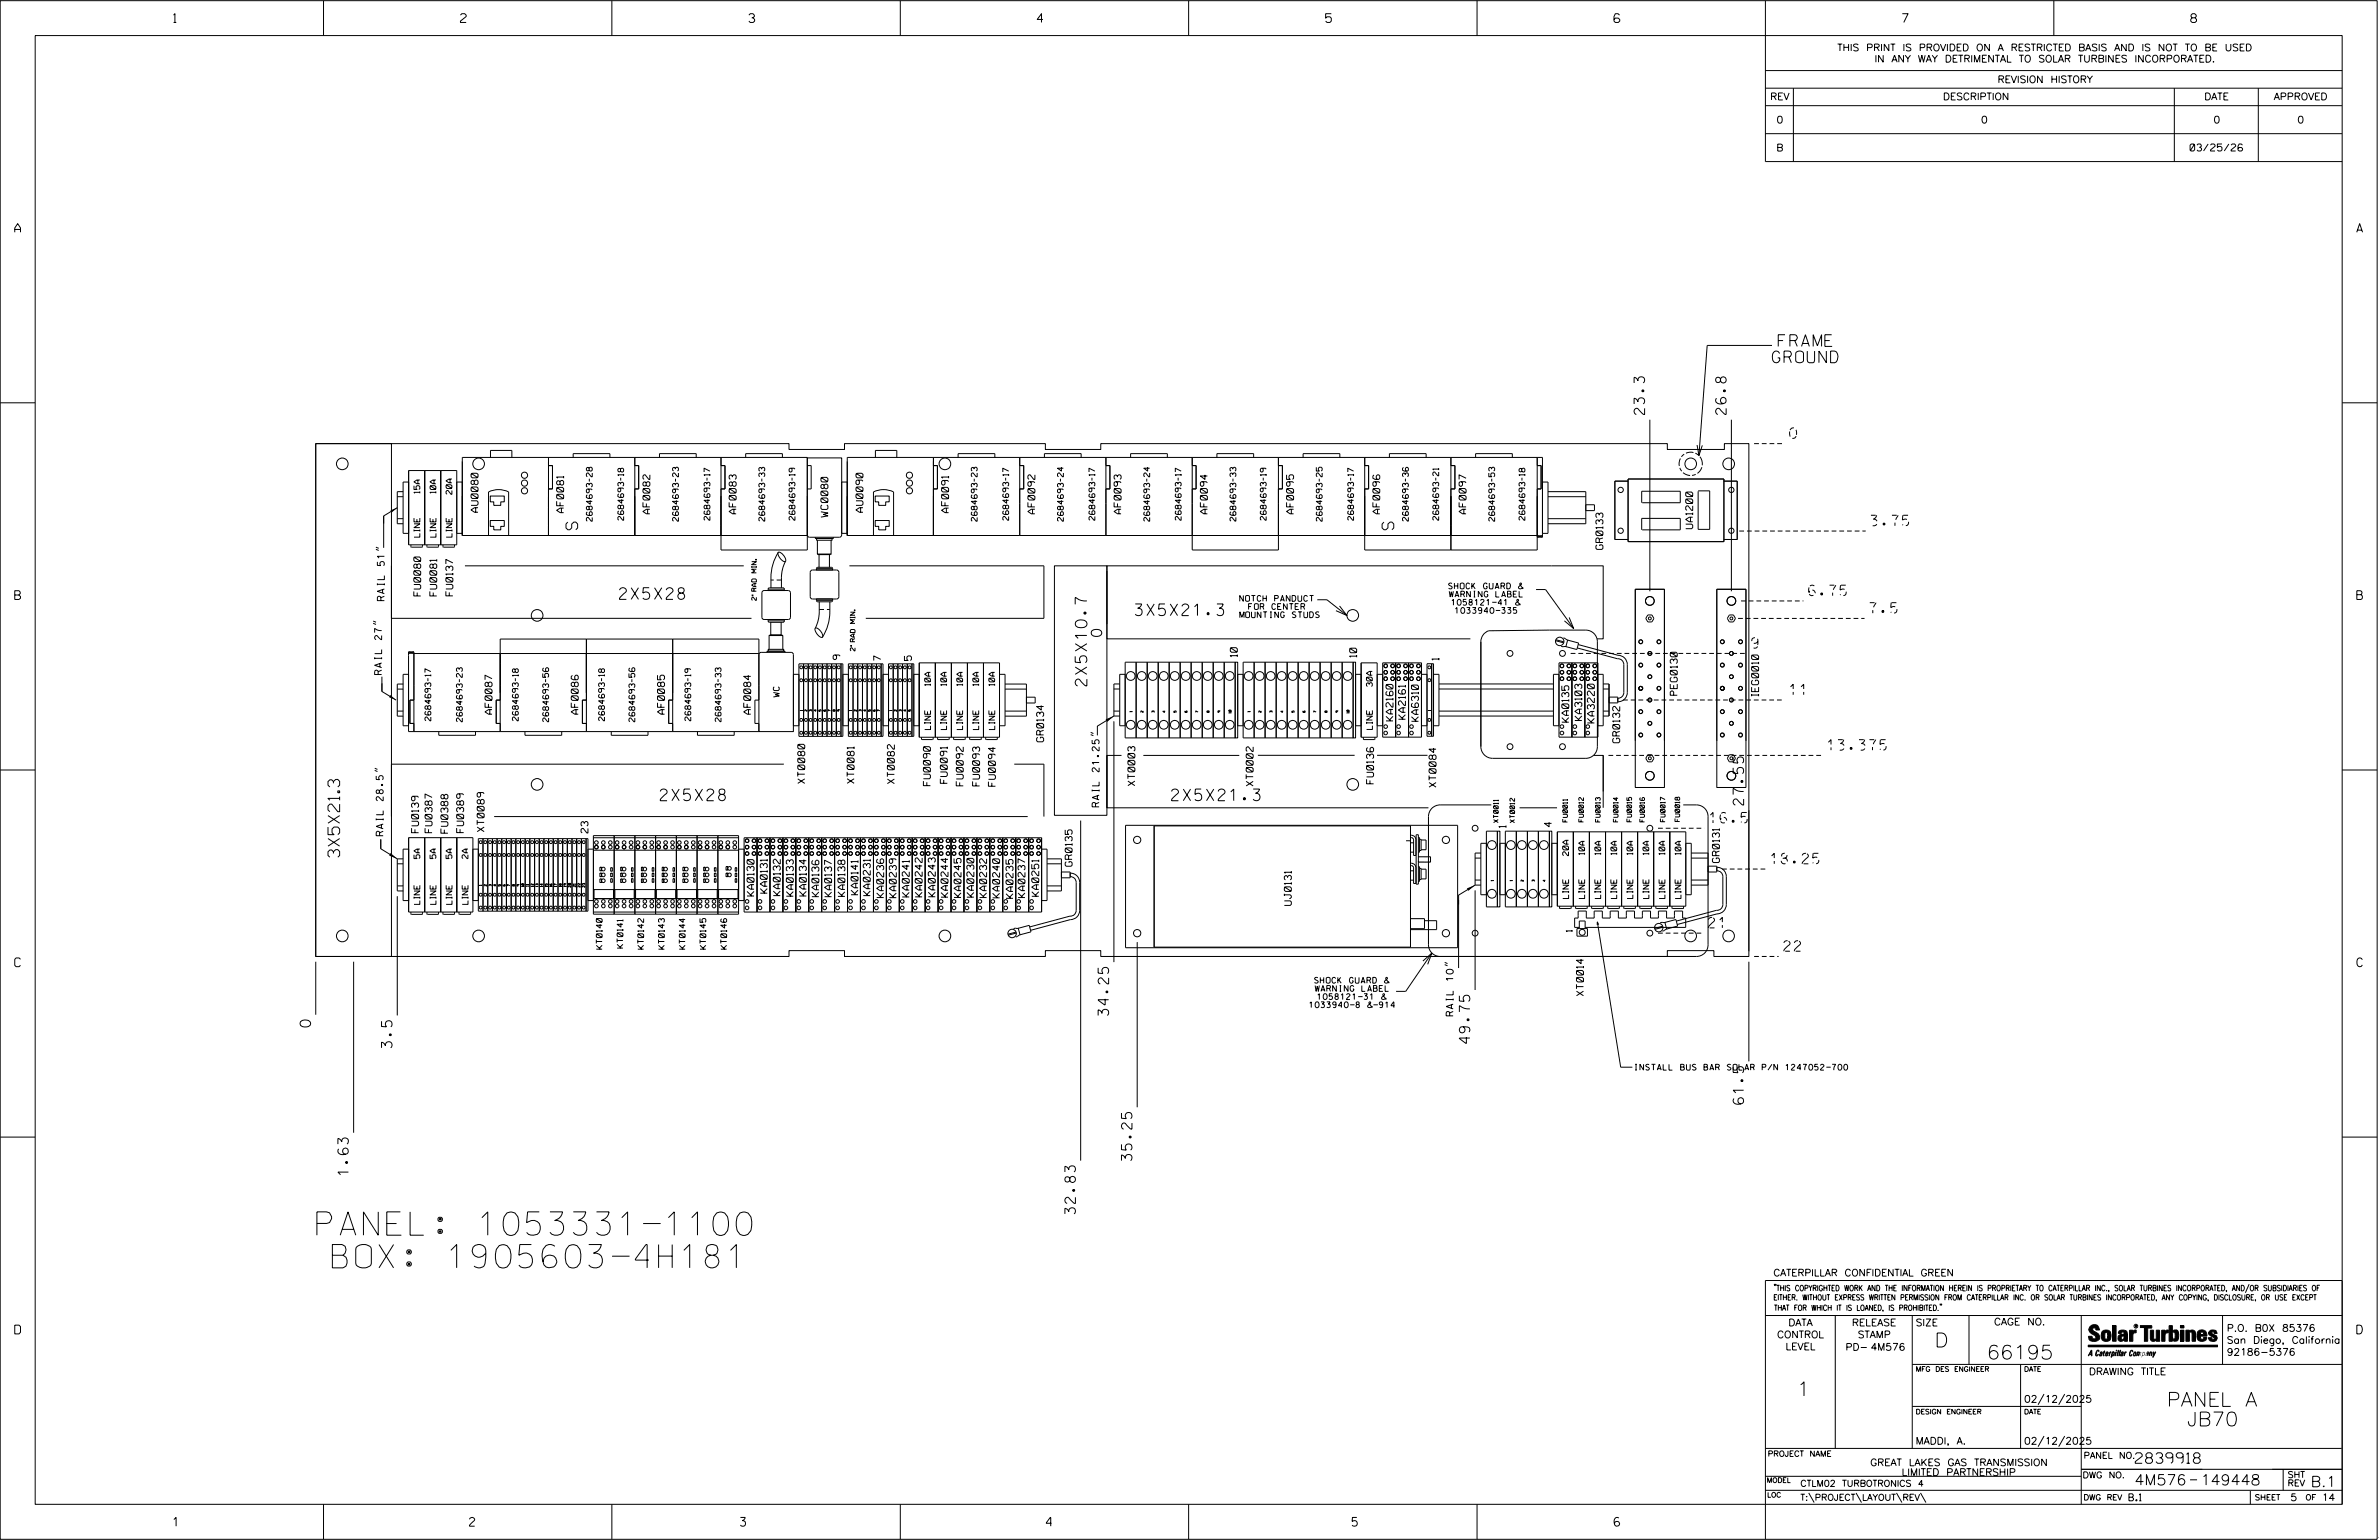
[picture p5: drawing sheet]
<svg xmlns="http://www.w3.org/2000/svg" width="864mm" height="559mm" viewBox="0 0 864 559" stroke-linecap="round" stroke-linejoin="round" font-family="sans-serif">
<defs><g id="words">
<g font-size="8.5">
<text x="115" y="448.2">PANEL: 1053331-1100</text>
<text x="120.7" y="460.1">BOX: 1905603-4H181</text>
</g>
<g font-size="5.1">
<text x="702.3" y="488.8">D</text>
<text x="721.2" y="493.2">66195</text>
<text x="652.2" y="506.5">1</text>
<text x="786.6" y="510.3">PANEL A</text>
<text x="793.9" y="517.4">JB70</text>
</g>
<g font-size="4.2">
<text x="645.5" y="125.7">FRAME</text>
<text x="643.4" y="131.6">GROUND</text>
<text x="209.7" y="192.2" transform="rotate(-90 209.7 192.2)">S</text>
<text x="506" y="192.2" transform="rotate(-90 506 192.2)">S</text>
<text x="224.9" y="217.5">2X5X28</text>
<text x="412.1" y="223.4">3X5X21.3</text>
<text x="394.6" y="248.9" transform="rotate(-90 394.6 248.9)">2X5X10.7</text>
<text x="239.7" y="290.5">2X5X28</text>
<text x="425.3" y="290.5">2X5X21.3</text>
<text x="123.3" y="311.1" transform="rotate(-90 123.3 311.1)">3X5X21.3</text>
</g>
<g font-size="3.8">
<text x="597" y="150.4" transform="rotate(-90 597 150.4)">23.3</text>
<text x="626.6" y="150.4" transform="rotate(-90 626.6 150.4)">26.8</text>
<text x="649.7" y="159.1">0</text>
<text x="679.2" y="190.8">3.75</text>
<text x="656.5" y="216.2">6.75</text>
<text x="678.7" y="222.5">7.5</text>
<text x="399.9" y="230.9" transform="rotate(-90 399.9 230.9)">0</text>
<text x="635.9" y="235.2">9</text>
<text x="649.7" y="252.1">11</text>
<text x="663.4" y="272.2">13.375</text>
<text x="633" y="292.1" transform="rotate(-90 633 292.1)">27.55</text>
<text x="620.6" y="298.6">16.5</text>
<text x="642.8" y="313.4">18.25</text>
<text x="620.2" y="336.7">21</text>
<text x="647.6" y="345.2">22</text>
<text x="402.4" y="368.5" transform="rotate(-90 402.4 368.5)">34.25</text>
<text x="112.7" y="372.6" transform="rotate(-90 112.7 372.6)">0</text>
<text x="142.3" y="380.2" transform="rotate(-90 142.3 380.2)">3.5</text>
<text x="533.6" y="378.6" transform="rotate(-90 533.6 378.6)">49.75</text>
<text x="633" y="400.7" transform="rotate(-90 633 400.7)">61.5</text>
<text x="410.9" y="421.1" transform="rotate(-90 410.9 421.1)">35.25</text>
<text x="126.5" y="426.6" transform="rotate(-90 126.5 426.6)">1.63</text>
<text x="390.4" y="440.5" transform="rotate(-90 390.4 440.5)">32.83</text>
<text x="775.1" y="531">2839918</text>
<text x="774.8" y="538.9">4M576</text>
<text x="798.8" y="538.9">149448</text>
<text x="838.8" y="539.5">B.1</text>
</g>
<g font-size="3.2">
<text x="63" y="8.2">1</text>
<text x="167.2" y="8.2">2</text>
<text x="271.8" y="8.2">3</text>
<text x="376.5" y="8.2">4</text>
<text x="481.2" y="8.2">5</text>
<text x="690.6" y="8.2">7</text>
<text x="795.3" y="8.2">8</text>
<text x="5.4" y="84.3">A</text>
<text x="855.5" y="84.3">A</text>
<text x="5.4" y="217.5">B</text>
<text x="855.6" y="217.5">B</text>
<text x="5.4" y="350.8">C</text>
<text x="855.6" y="350.8">C</text>
<text x="5.4" y="484">D</text>
<text x="855.6" y="484">D</text>
<text x="62.8" y="553.8">1</text>
<text x="170.4" y="553.8">2</text>
<text x="268.8" y="553.8">3</text>
<text x="379.8" y="553.8">4</text>
<text x="490.8" y="553.8">5</text>
<text x="585.9" y="553.8">6</text>
</g>
<g font-size="2.5">
<text x="666.9" y="18.5">THIS PRINT IS PROVIDED ON A RESTRICTED BASIS AND IS NOT TO BE USED</text>
<text x="680.5" y="22.6">IN ANY WAY DETRIMENTAL TO SOLAR TURBINES INCORPORATED.</text>
<text x="725.1" y="30">REVISION HISTORY</text>
<text x="642.6" y="36.3">REV</text>
<text x="705.3" y="36.3">DESCRIPTION</text>
<text x="800.2" y="36.3">DATE</text>
<text x="825.4" y="36.3">APPROVED</text>
<text x="644.9" y="44.7">0</text>
<text x="719.1" y="44.7">0</text>
<text x="803.5" y="44.7">0</text>
<text x="834" y="44.7">0</text>
<text x="644.8" y="54.8">B</text>
<text x="795" y="54.8">03/25/26</text>
<text x="173.5" y="185.9" transform="rotate(-90 173.5 185.9)">AU0080</text>
<text x="313.3" y="185.9" transform="rotate(-90 313.3 185.9)">AU0090</text>
<text x="204.6" y="186" transform="rotate(-90 204.6 186)">AF0081</text>
<text x="235.9" y="186.4" transform="rotate(-90 235.9 186.4)">AF0082</text>
<text x="267.2" y="186.4" transform="rotate(-90 267.2 186.4)">AF0083</text>
<text x="300.5" y="187.6" transform="rotate(-90 300.5 187.6)">WC0080</text>
<text x="344.4" y="186" transform="rotate(-90 344.4 186)">AF0091</text>
<text x="375.7" y="186.4" transform="rotate(-90 375.7 186.4)">AF0092</text>
<text x="407" y="186.4" transform="rotate(-90 407 186.4)">AF0093</text>
<text x="438.3" y="186.4" transform="rotate(-90 438.3 186.4)">AF0094</text>
<text x="469.6" y="186.4" transform="rotate(-90 469.6 186.4)">AF0095</text>
<text x="500.9" y="186.4" transform="rotate(-90 500.9 186.4)">AF0096</text>
<text x="532.2" y="186.4" transform="rotate(-90 532.2 186.4)">AF0097</text>
<text x="614.5" y="191.8" transform="rotate(-90 614.5 191.8)">UA1200</text>
<text x="581.9" y="199.4" transform="rotate(-90 581.9 199.4)">GR0133</text>
<text x="139.5" y="217.9" transform="rotate(-90 139.5 217.9)">RAIL 51&quot;</text>
<text x="152.7" y="216.2" transform="rotate(-90 152.7 216.2)">FU0080</text>
<text x="158.6" y="216.2" transform="rotate(-90 158.6 216.2)">FU0081</text>
<text x="164.4" y="216.2" transform="rotate(-90 164.4 216.2)">FU0137</text>
<text x="305" y="239.3" transform="rotate(-90 305 239.3)">9</text>
<text x="319.7" y="239.7" transform="rotate(-90 319.7 239.7)">7</text>
<text x="330.9" y="239.7" transform="rotate(-90 330.9 239.7)">5</text>
<text x="449.2" y="238.3" transform="rotate(-90 449.2 238.3)">10</text>
<text x="492.5" y="238.5" transform="rotate(-90 492.5 238.5)">10</text>
<text x="522.4" y="239.5" transform="rotate(-90 522.4 239.5)">1</text>
<text x="138.5" y="244.8" transform="rotate(-90 138.5 244.8)">RAIL 27&quot;</text>
<text x="608.9" y="252.3" transform="rotate(-90 608.9 252.3)">PEG0130</text>
<text x="638.4" y="252.6" transform="rotate(-90 638.4 252.6)">IEG0010</text>
<text x="178.6" y="259.2" transform="rotate(-90 178.6 259.2)">AF0087</text>
<text x="209.9" y="259.2" transform="rotate(-90 209.9 259.2)">AF0086</text>
<text x="241.2" y="259.2" transform="rotate(-90 241.2 259.2)">AF0085</text>
<text x="272.5" y="259.2" transform="rotate(-90 272.5 259.2)">AF0084</text>
<text x="505.7" y="261.6" transform="rotate(-90 505.7 261.6)">KA2160</text>
<text x="510.2" y="261" transform="rotate(-90 510.2 261)">KA2161</text>
<text x="514.9" y="261.7" transform="rotate(-90 514.9 261.7)">KA6310</text>
<text x="569.5" y="262.1" transform="rotate(-90 569.5 262.1)">KA0135</text>
<text x="574.2" y="261.5" transform="rotate(-90 574.2 261.5)">KA3103</text>
<text x="578.8" y="262.3" transform="rotate(-90 578.8 262.3)">KA3220</text>
<text x="378.8" y="269.2" transform="rotate(-90 378.8 269.2)">GR0134</text>
<text x="588" y="269.5" transform="rotate(-90 588 269.5)">GR0132</text>
<text x="292.1" y="284.3" transform="rotate(-90 292.1 284.3)">XT0080</text>
<text x="310" y="284.2" transform="rotate(-90 310 284.2)">XT0081</text>
<text x="324.7" y="284.3" transform="rotate(-90 324.7 284.3)">XT0082</text>
<text x="337.7" y="285.1" transform="rotate(-90 337.7 285.1)">FU0090</text>
<text x="343.9" y="284.2" transform="rotate(-90 343.9 284.2)">FU0091</text>
<text x="349.7" y="285.1" transform="rotate(-90 349.7 285.1)">FU0092</text>
<text x="355.6" y="285.2" transform="rotate(-90 355.6 285.2)">FU0093</text>
<text x="361.3" y="285.3" transform="rotate(-90 361.3 285.3)">FU0094</text>
<text x="412" y="285.1" transform="rotate(-90 412 285.1)">XT0003</text>
<text x="454.9" y="285.2" transform="rotate(-90 454.9 285.2)">XT0002</text>
<text x="498.6" y="284.4" transform="rotate(-90 498.6 284.4)">FU0136</text>
<text x="521.3" y="285.6" transform="rotate(-90 521.3 285.6)">XT0084</text>
<text x="399" y="292.8" transform="rotate(-90 399 292.8)">RAIL 21.25&quot;</text>
<text x="139.1" y="303.2" transform="rotate(-90 139.1 303.2)">RAIL 28.5&quot;</text>
<text x="151.9" y="302.1" transform="rotate(-90 151.9 302.1)">FU0139</text>
<text x="156.8" y="302.2" transform="rotate(-90 156.8 302.2)">FU0387</text>
<text x="162.6" y="302.3" transform="rotate(-90 162.6 302.3)">FU0388</text>
<text x="168.3" y="302.1" transform="rotate(-90 168.3 302.1)">FU0389</text>
<text x="175.8" y="301.8" transform="rotate(-90 175.8 301.8)">XT0089</text>
<text x="213.4" y="302.2" transform="rotate(-90 213.4 302.2)">23</text>
<text x="546.7" y="300.3" transform="rotate(-90 546.7 300.3)">1</text>
<text x="563.2" y="300" transform="rotate(-90 563.2 300)">4</text>
<text x="389.2" y="314.3" transform="rotate(-90 389.2 314.3)">GR0135</text>
<text x="624.2" y="313" transform="rotate(-90 624.2 313)">GR0131</text>
<text x="273.7" y="325.1" transform="rotate(-90 273.7 325.1)">KA0130</text>
<text x="278.5" y="324.1" transform="rotate(-90 278.5 324.1)">KA0131</text>
<text x="283.3" y="325" transform="rotate(-90 283.3 325)">KA0132</text>
<text x="288" y="325.2" transform="rotate(-90 288 325.2)">KA0133</text>
<text x="292.7" y="325.1" transform="rotate(-90 292.7 325.1)">KA0134</text>
<text x="297.2" y="325.3" transform="rotate(-90 297.2 325.3)">KA0136</text>
<text x="301.9" y="325.4" transform="rotate(-90 301.9 325.4)">KA0137</text>
<text x="306.7" y="325.3" transform="rotate(-90 306.7 325.3)">KA0138</text>
<text x="311.5" y="324.7" transform="rotate(-90 311.5 324.7)">KA0141</text>
<text x="315.9" y="325" transform="rotate(-90 315.9 325)">KA0231</text>
<text x="320.8" y="325.7" transform="rotate(-90 320.8 325.7)">KA0236</text>
<text x="325.4" y="325.7" transform="rotate(-90 325.4 325.7)">KA0239</text>
<text x="330.1" y="325.5" transform="rotate(-90 330.1 325.5)">KA0241</text>
<text x="334.7" y="325.5" transform="rotate(-90 334.7 325.5)">KA0242</text>
<text x="339.5" y="325.4" transform="rotate(-90 339.5 325.4)">KA0243</text>
<text x="344.1" y="325.5" transform="rotate(-90 344.1 325.5)">KA0244</text>
<text x="348.9" y="325.7" transform="rotate(-90 348.9 325.7)">KA0245</text>
<text x="353.5" y="325.5" transform="rotate(-90 353.5 325.5)">KA0230</text>
<text x="358.1" y="325.7" transform="rotate(-90 358.1 325.7)">KA0232</text>
<text x="362.9" y="325.8" transform="rotate(-90 362.9 325.8)">KA0240</text>
<text x="367.7" y="326" transform="rotate(-90 367.7 326)">KA0235</text>
<text x="372.1" y="325.7" transform="rotate(-90 372.1 325.7)">KA0237</text>
<text x="377.1" y="325.2" transform="rotate(-90 377.1 325.2)">KA0251</text>
<text x="468.8" y="328.5" transform="rotate(-90 468.8 328.5)">UJ0131</text>
<text x="574.8" y="361.3" transform="rotate(-90 574.8 361.3)">XT0014</text>
<text x="527.5" y="368.6" transform="rotate(-90 527.5 368.6)">RAIL 10&quot;</text>
<text x="643.8" y="463">CATERPILLAR CONFIDENTIAL GREEN</text>
<text x="645.1" y="485.5">CONTROL</text>
<text x="649.2" y="481.1">DATA</text>
<text x="672.3" y="481.1">RELEASE</text>
<text x="674.4" y="485.5">STAMP</text>
<text x="695.4" y="481.1">SIZE</text>
<text x="723.8" y="480.8">CAGE NO.</text>
<text x="808.4" y="483.1">P.O. B0X 85376</text>
<text x="648.2" y="489.8">LEVEL</text>
<text x="669.9" y="490">PD- 4M576</text>
<text x="808.4" y="487.5">San Diego, California</text>
<text x="808.4" y="491.8">92186-5376</text>
<text x="758.3" y="498.9">DRAWING TITLE</text>
<text x="734.8" y="508.9">02/12/2025</text>
<text x="695.4" y="524.1">MADDI, A.</text>
<text x="734.8" y="524.1">02/12/2025</text>
<text x="678.9" y="531.9">GREAT LAKES GAS TRANSMISSION</text>
<text x="690.3" y="535.5">LIMITED PARTNERSHIP</text>
<text x="772.8" y="544.6">B.1</text>
<text x="831.4" y="544.6">5</text>
<text x="842.9" y="544.6">14</text>
</g>
<g font-size="2.3">
<text x="756.4" y="529.2">PANEL NO.</text>
<text x="653.5" y="539.4">CTLM02 TURBOTRONICS 4</text>
<text x="756" y="536.3">DWG NO.</text>
<text x="830.4" y="539.3">REV</text>
<text x="830.4" y="536.2">SHT</text>
<text x="653.5" y="544.5">T:\PROJECT\LAYOUT\REV\</text>
</g>
<g font-size="2.1">
<text x="152.4" y="179" transform="rotate(-90 152.4 179)">15A</text>
<text x="158.2" y="179" transform="rotate(-90 158.2 179)">10A</text>
<text x="164" y="179.3" transform="rotate(-90 164 179.3)">20A</text>
<text x="215" y="189.1" transform="rotate(-90 215 189.1)">2684693-28</text>
<text x="226.4" y="188.8" transform="rotate(-90 226.4 188.8)">2684693-18</text>
<text x="246.3" y="189.1" transform="rotate(-90 246.3 189.1)">2684693-23</text>
<text x="257.7" y="188.8" transform="rotate(-90 257.7 188.8)">2684693-17</text>
<text x="277.6" y="189.1" transform="rotate(-90 277.6 189.1)">2684693-33</text>
<text x="288.6" y="188.8" transform="rotate(-90 288.6 188.8)">2684693-19</text>
<text x="354.7" y="189.1" transform="rotate(-90 354.7 189.1)">2684693-23</text>
<text x="366.1" y="188.8" transform="rotate(-90 366.1 188.8)">2684693-17</text>
<text x="386" y="189.1" transform="rotate(-90 386 189.1)">2684693-24</text>
<text x="397.4" y="188.8" transform="rotate(-90 397.4 188.8)">2684693-17</text>
<text x="417.3" y="189.1" transform="rotate(-90 417.3 189.1)">2684693-24</text>
<text x="428.8" y="188.8" transform="rotate(-90 428.8 188.8)">2684693-17</text>
<text x="448.6" y="189.1" transform="rotate(-90 448.6 189.1)">2684693-33</text>
<text x="459.6" y="188.8" transform="rotate(-90 459.6 188.8)">2684693-19</text>
<text x="479.9" y="189.1" transform="rotate(-90 479.9 189.1)">2684693-25</text>
<text x="491.4" y="188.8" transform="rotate(-90 491.4 188.8)">2684693-17</text>
<text x="511.3" y="189.1" transform="rotate(-90 511.3 189.1)">2684693-36</text>
<text x="522.3" y="188.8" transform="rotate(-90 522.3 188.8)">2684693-21</text>
<text x="542.6" y="189.1" transform="rotate(-90 542.6 189.1)">2684693-53</text>
<text x="553.6" y="188.8" transform="rotate(-90 553.6 188.8)">2684693-18</text>
<text x="152.4" y="194.9" transform="rotate(-90 152.4 194.9)">LINE</text>
<text x="158.2" y="194.9" transform="rotate(-90 158.2 194.9)">LINE</text>
<text x="164.1" y="194.9" transform="rotate(-90 164.1 194.9)">LINE</text>
<text x="525.8" y="213.7">SHOCK GUARD &amp;</text>
<text x="450" y="218.2">NOTCH PANDUCT</text>
<text x="453.2" y="221.2">FOR CENTER</text>
<text x="526.1" y="216.6">WARNING LABEL</text>
<text x="526.9" y="219.6">1058121-41 &amp;</text>
<text x="448.8" y="224.1">MOUNTING STUDS</text>
<text x="528.2" y="222.6">1033940-335</text>
<text x="337.8" y="248.8" transform="rotate(-90 337.8 248.8)">10A</text>
<text x="343.6" y="248.8" transform="rotate(-90 343.6 248.8)">10A</text>
<text x="349.4" y="248.8" transform="rotate(-90 349.4 248.8)">10A</text>
<text x="355.3" y="248.8" transform="rotate(-90 355.3 248.8)">10A</text>
<text x="361.1" y="248.8" transform="rotate(-90 361.1 248.8)">10A</text>
<text x="498.2" y="249.1" transform="rotate(-90 498.2 249.1)">30A</text>
<text x="282.8" y="252.9" transform="rotate(-90 282.8 252.9)">WC</text>
<text x="156.4" y="261.5" transform="rotate(-90 156.4 261.5)">2684693-17</text>
<text x="167.8" y="261.9" transform="rotate(-90 167.8 261.9)">2684693-23</text>
<text x="188.1" y="261.5" transform="rotate(-90 188.1 261.5)">2684693-18</text>
<text x="199.1" y="261.9" transform="rotate(-90 199.1 261.9)">2684693-56</text>
<text x="219.4" y="261.5" transform="rotate(-90 219.4 261.5)">2684693-18</text>
<text x="230.4" y="261.9" transform="rotate(-90 230.4 261.9)">2684693-56</text>
<text x="250.7" y="261.5" transform="rotate(-90 250.7 261.5)">2684693-19</text>
<text x="261.7" y="261.9" transform="rotate(-90 261.7 261.9)">2684693-33</text>
<text x="337.8" y="264.7" transform="rotate(-90 337.8 264.7)">LINE</text>
<text x="343.6" y="264.7" transform="rotate(-90 343.6 264.7)">LINE</text>
<text x="349.4" y="264.7" transform="rotate(-90 349.4 264.7)">LINE</text>
<text x="355.3" y="264.7" transform="rotate(-90 355.3 264.7)">LINE</text>
<text x="361.1" y="264.7" transform="rotate(-90 361.1 264.7)">LINE</text>
<text x="498.2" y="264.7" transform="rotate(-90 498.2 264.7)">LINE</text>
<text x="152.4" y="311.5" transform="rotate(-90 152.4 311.5)">5A</text>
<text x="158.2" y="311.5" transform="rotate(-90 158.2 311.5)">5A</text>
<text x="164" y="311.5" transform="rotate(-90 164 311.5)">5A</text>
<text x="169.9" y="311.5" transform="rotate(-90 169.9 311.5)">2A</text>
<text x="569.4" y="310.5" transform="rotate(-90 569.4 310.5)">20A</text>
<text x="575.2" y="310.1" transform="rotate(-90 575.2 310.1)">10A</text>
<text x="581" y="310.1" transform="rotate(-90 581 310.1)">10A</text>
<text x="586.9" y="310.1" transform="rotate(-90 586.9 310.1)">10A</text>
<text x="592.7" y="310.1" transform="rotate(-90 592.7 310.1)">10A</text>
<text x="598.5" y="310.1" transform="rotate(-90 598.5 310.1)">10A</text>
<text x="604.4" y="310.1" transform="rotate(-90 604.4 310.1)">10A</text>
<text x="610.2" y="310.1" transform="rotate(-90 610.2 310.1)">10A</text>
<text x="152.4" y="328.1" transform="rotate(-90 152.4 328.1)">LINE</text>
<text x="158.2" y="328.1" transform="rotate(-90 158.2 328.1)">LINE</text>
<text x="164.1" y="328.1" transform="rotate(-90 164.1 328.1)">LINE</text>
<text x="169.9" y="328.1" transform="rotate(-90 169.9 328.1)">LINE</text>
<text x="569.4" y="326" transform="rotate(-90 569.4 326)">LINE</text>
<text x="575.2" y="326" transform="rotate(-90 575.2 326)">LINE</text>
<text x="581.1" y="326" transform="rotate(-90 581.1 326)">LINE</text>
<text x="586.9" y="326" transform="rotate(-90 586.9 326)">LINE</text>
<text x="592.7" y="326" transform="rotate(-90 592.7 326)">LINE</text>
<text x="598.5" y="326" transform="rotate(-90 598.5 326)">LINE</text>
<text x="604.4" y="326" transform="rotate(-90 604.4 326)">LINE</text>
<text x="610.2" y="326" transform="rotate(-90 610.2 326)">LINE</text>
<text x="570.7" y="338.1" transform="rotate(-90 570.7 338.1)">1</text>
<text x="218.6" y="344.4" transform="rotate(-90 218.6 344.4)">KT0140</text>
<text x="226.1" y="344" transform="rotate(-90 226.1 344)">KT0141</text>
<text x="233.6" y="344.4" transform="rotate(-90 233.6 344.4)">KT0142</text>
<text x="241.2" y="344.4" transform="rotate(-90 241.2 344.4)">KT0143</text>
<text x="248.7" y="344.4" transform="rotate(-90 248.7 344.4)">KT0144</text>
<text x="256.2" y="344.4" transform="rotate(-90 256.2 344.4)">KT0145</text>
<text x="263.8" y="344.4" transform="rotate(-90 263.8 344.4)">KT0146</text>
<text x="477.2" y="356.8">SHOCK GUARD &amp;</text>
<text x="477.4" y="359.7">WARNING LABEL</text>
<text x="475.3" y="365.6">1033940-8 &amp;-914</text>
<text x="478.2" y="362.7">1058121-31 &amp;</text>
<text x="593.2" y="388.3">INSTALL BUS BAR SOLAR P/N 1247052-700</text>
</g>
<g font-size="2">
<text x="643.8" y="468.4">&quot;THIS COPYRIGHTED WORK AND THE INFORMATION HEREIN IS PROPRIETARY TO CATERPILLAR INC., SOLAR TURBINES INCORPORATED, AND/OR SUBSIDIARIES OF</text>
<text x="643.8" y="471.8">EITHER. WITHOUT EXPRESS WRITTEN PERMISSION FROM CATERPILLAR INC. OR SOLAR TURBINES INCORPORATED, ANY COPYING, DISCLOSURE, OR USE EXCEPT</text>
<text x="644" y="475.6">THAT FOR WHICH IT IS LOANED, IS PROHIBITED.&quot;</text>
<text x="641.7" y="528.5">PROJECT NAME</text>
<text x="756.3" y="544.3">DWG REV</text>
<text x="818.5" y="544.3">SHEET</text>
<text x="836.9" y="544.3">OF</text>
</g>
<g font-size="1.8">
<text x="695.4" y="497.6">MFG DES ENGINEER</text>
<text x="734.8" y="497.6">DATE</text>
<text x="695.4" y="513.1">DESIGN ENGINEER</text>
<text x="734.8" y="513.1">DATE</text>
<text x="641.3" y="538">MODEL</text>
<text x="641.5" y="543.3">LOC</text>
</g>
<g font-size="1.7">
<text x="274.6" y="217.8" transform="rotate(-90 274.6 217.8)">2&quot; RAD MIN.</text>
<text x="310.4" y="236.2" transform="rotate(-90 310.4 236.2)">2&quot; RAD MIN.</text>
<text x="543.9" y="298.5" transform="rotate(-90 543.9 298.5)">XT0011</text>
<text x="549.8" y="298.5" transform="rotate(-90 549.8 298.5)">XT0012</text>
<text x="569" y="298.3" transform="rotate(-90 569 298.3)">FU0011</text>
<text x="574.8" y="298.2" transform="rotate(-90 574.8 298.2)">FU0012</text>
<text x="580.9" y="298.3" transform="rotate(-90 580.9 298.3)">FU0013</text>
<text x="587.4" y="298.2" transform="rotate(-90 587.4 298.2)">FU0014</text>
<text x="592.3" y="298.2" transform="rotate(-90 592.3 298.2)">FU0015</text>
<text x="597" y="298.2" transform="rotate(-90 597 298.2)">FU0016</text>
<text x="604.4" y="298.2" transform="rotate(-90 604.4 298.2)">FU0017</text>
<text x="609.7" y="298.1" transform="rotate(-90 609.7 298.1)">FU0018</text>
</g>
<text font-size=".9" x="775.1" y="481.7">R</text>
<g font-size=".8">
<text x="291.3" y="257.9" transform="rotate(-90 291.3 257.9)">1</text>
<text x="309.2" y="257.9" transform="rotate(-90 309.2 257.9)">1</text>
<text x="323.8" y="257.9" transform="rotate(-90 323.8 257.9)">1</text>
<text x="519.3" y="257.9" transform="rotate(-90 519.3 257.9)">1</text>
<text x="293" y="258.1" transform="rotate(-90 293 258.1)">2</text>
<text x="294.7" y="258.1" transform="rotate(-90 294.7 258.1)">3</text>
<text x="296.4" y="258.1" transform="rotate(-90 296.4 258.1)">4</text>
<text x="298.1" y="258.1" transform="rotate(-90 298.1 258.1)">5</text>
<text x="299.8" y="258.1" transform="rotate(-90 299.8 258.1)">6</text>
<text x="301.5" y="258.1" transform="rotate(-90 301.5 258.1)">7</text>
<text x="303.2" y="258.1" transform="rotate(-90 303.2 258.1)">8</text>
<text x="304.9" y="258.1" transform="rotate(-90 304.9 258.1)">9</text>
<text x="310.9" y="258.1" transform="rotate(-90 310.9 258.1)">2</text>
<text x="312.6" y="258.1" transform="rotate(-90 312.6 258.1)">3</text>
<text x="314.3" y="258.1" transform="rotate(-90 314.3 258.1)">4</text>
<text x="316" y="258.1" transform="rotate(-90 316 258.1)">5</text>
<text x="317.7" y="258.1" transform="rotate(-90 317.7 258.1)">6</text>
<text x="319.4" y="258.1" transform="rotate(-90 319.4 258.1)">7</text>
<text x="325.5" y="258.1" transform="rotate(-90 325.5 258.1)">2</text>
<text x="327.2" y="258.1" transform="rotate(-90 327.2 258.1)">3</text>
<text x="328.9" y="258.1" transform="rotate(-90 328.9 258.1)">4</text>
<text x="330.6" y="258.1" transform="rotate(-90 330.6 258.1)">5</text>
<text x="411" y="258.4" transform="rotate(-90 411 258.4)">1</text>
<text x="415" y="258.5" transform="rotate(-90 415 258.5)">2</text>
<text x="419" y="258.5" transform="rotate(-90 419 258.5)">3</text>
<text x="423" y="258.5" transform="rotate(-90 423 258.5)">4</text>
<text x="427" y="258.5" transform="rotate(-90 427 258.5)">5</text>
<text x="438.9" y="258.5" transform="rotate(-90 438.9 258.5)">8</text>
<text x="442.9" y="258.5" transform="rotate(-90 442.9 258.5)">9</text>
<text x="446.9" y="258.8" transform="rotate(-90 446.9 258.8)">10</text>
<text x="453.8" y="258.4" transform="rotate(-90 453.8 258.4)">1</text>
<text x="457.8" y="258.5" transform="rotate(-90 457.8 258.5)">2</text>
<text x="461.8" y="258.5" transform="rotate(-90 461.8 258.5)">3</text>
<text x="465.8" y="258.5" transform="rotate(-90 465.8 258.5)">4</text>
<text x="469.8" y="258.5" transform="rotate(-90 469.8 258.5)">5</text>
<text x="473.8" y="258.5" transform="rotate(-90 473.8 258.5)">6</text>
<text x="477.8" y="258.5" transform="rotate(-90 477.8 258.5)">7</text>
<text x="481.8" y="258.5" transform="rotate(-90 481.8 258.5)">8</text>
<text x="485.8" y="258.5" transform="rotate(-90 485.8 258.5)">9</text>
<text x="489.8" y="258.8" transform="rotate(-90 489.8 258.8)">10</text>
<text x="174.9" y="321.4" transform="rotate(-90 174.9 321.4)">1</text>
<text x="176.6" y="321.5" transform="rotate(-90 176.6 321.5)">2</text>
<text x="178.3" y="321.5" transform="rotate(-90 178.3 321.5)">3</text>
<text x="180" y="321.5" transform="rotate(-90 180 321.5)">4</text>
<text x="181.7" y="321.5" transform="rotate(-90 181.7 321.5)">5</text>
<text x="186.8" y="321.5" transform="rotate(-90 186.8 321.5)">8</text>
<text x="188.5" y="321.5" transform="rotate(-90 188.5 321.5)">9</text>
<text x="190.2" y="321.8" transform="rotate(-90 190.2 321.8)">10</text>
<text x="191.9" y="321.6" transform="rotate(-90 191.9 321.6)">11</text>
<text x="193.6" y="321.8" transform="rotate(-90 193.6 321.8)">12</text>
<text x="195.3" y="321.8" transform="rotate(-90 195.3 321.8)">13</text>
<text x="197" y="321.8" transform="rotate(-90 197 321.8)">14</text>
<text x="198.7" y="321.8" transform="rotate(-90 198.7 321.8)">15</text>
<text x="200.4" y="321.8" transform="rotate(-90 200.4 321.8)">16</text>
<text x="202.1" y="321.8" transform="rotate(-90 202.1 321.8)">17</text>
<text x="203.8" y="321.8" transform="rotate(-90 203.8 321.8)">18</text>
<text x="205.5" y="321.8" transform="rotate(-90 205.5 321.8)">19</text>
<text x="207.2" y="321.9" transform="rotate(-90 207.2 321.9)">20</text>
<text x="208.9" y="321.8" transform="rotate(-90 208.9 321.8)">21</text>
<text x="210.6" y="321.9" transform="rotate(-90 210.6 321.9)">22</text>
<text x="212.3" y="321.9" transform="rotate(-90 212.3 321.9)">23</text>
<text x="542.1" y="319.7" transform="rotate(-90 542.1 319.7)">1</text>
<text x="549" y="319.7" transform="rotate(-90 549 319.7)">1</text>
<text x="553" y="319.8" transform="rotate(-90 553 319.8)">2</text>
<text x="557" y="319.8" transform="rotate(-90 557 319.8)">3</text>
<text x="561" y="319.8" transform="rotate(-90 561 319.8)">4</text>
</g>
</g></defs>
<g fill="none" stroke="#000" stroke-width=".36">
<path d="M.1 .2h862.8v558.4h-862.8zM12.8 12.9h837.4v533h-837.4zM117.4 .2v12.7M222.1 .2v12.7M326.8 .2v12.7M431.5 .2v12.7M536.2 .2v12.7M587.9 5.5l-.5-.5h-1l-.5 1v1.7l.5 .4h1l.6-.4v-.6l-.6-.5h-1l-.5 .5M640.9 .2v58.4h209.3M745.6 .2v12.7M640.9 25.6h209.3M640.9 32h209.3"/>
<path d="M640.9 38.3h209.3M651 32v26.6M789.3 32v26.6M819.8 32v26.6M640.9 48.5h209.3M643.3 125.3h-23.6l-3 40M.1 146.2h12.7M598.9 152.3v62.3M628.5 152.3v62.3M850.2 146.2h12.7M114.6 161h171.8v2.1h20.2v-2.1h72.9v2.1h20.1v-2.1h205.7v2.1h20.7v-2.1h8.9v186.1h-12.7v-2.2h-16.9v2.2h-205.7v-2.2h-20.1v2.2h-72.9v-2.2h-20.2v2.2h-171.8zM114.6 161h27.5v186.1h-27.5z"/>
<path d="M146.3 178.4h-2.1v11.6h2.1M148.3 174.9h-2v18.6h2M148.3 170.7h17.5v27h-17.5zM154.2 170.7v27M160 170.7v27M165.8 174.9h2M178 180h5.1v2.1h-1.3v1.3h-2.6v-1.3h-1.2zM178 166v-2.6h7.8v2.6M199.1 168.9h1.5v8.5h-1.5M199.1 166v28.3M208.1 166v-1.4h13.3v1.4M230.4 166v28.3"/>
<path d="M230.4 168.9h1.4v8.5h-1.4M239.4 166v-1.4h13.3v1.4M261.7 166v33.6h31.4v-33.6h-125.3v28.3h125.3M261.7 168.9h1.5v8.5h-1.5M270.7 166v-1.4h13.3v1.4M293.1 166.2h12.4v27.9l-.5 .8h-11.1l-.8-.5zM293.1 168.9h1.4v8.5h-1.4M307.6 174.9h-2.1v18.6h2.1M317.7 180h5.1v2.1h-1.3v1.3h-2.5v-1.3h-1.3zM317.8 166v-2.6h7.7v2.6M338.8 168.9h1.5v8.5h-1.5M338.8 166v28.3"/>
<path d="M347.8 166v-1.4h13.3v1.4M370.2 168.9h1.4v8.5h-1.4M370.2 166v28.3M379.1 166v-1.4h13.4v1.4M401.5 168.9h1.4v8.5h-1.4M401.5 166v28.3M410.4 166v-1.4h13.4v1.4M432.8 168.9h1.4v8.5h-1.4M432.8 166v33.6h31.3v-33.6M441.7 166v-1.4h13.4v1.4M464.1 168.9h1.4v8.5h-1.4M473 166v-1.4h13.4v1.4"/>
<path d="M495.4 168.9h1.4v8.5h-1.4M495.4 166v33.6h62.6v-33.6M504.4 166v-1.4h13.3v1.4M526.7 168.9h1.4v8.5h-1.4M526.7 166v33.6M535.7 166v-1.4h13.3v1.4M558 168.9h1.4v8.5h-1.4M559.9 174.9h2v18.6h-2M561.9 178.4h13.8v11.6h-13.8M591 174.6h-4.8v21.2h4.8M591 173.8h34.8v22.7h-34.8zM616.1 161.5l.6 3.8 1.3-3.7"/>
<path d="M616.4 178.1h4.2v14h-4.2v-13.8M625.8 174.6h4.8v21.2h-4.8M136.5 199.3l1 .4M136.5 198.5l1 .5M139.3 187.2v11.6M144.2 184.2l-4.9 3v2.8M144.2 180.2h2.1M144.2 188.2h2.1M149.2 197.7l.1 .8h3.9l.2-.8M155 197.7l.2 .8h3.8l.2-.8M160.8 197.7l.2 .8h3.9l.1-.8M165.8 193.5h2"/>
<path d="M177.3 194.3v-15.8a8.3 8.3 0 0 1 7.3 0v15.8M178 188.9h5.1v2.1h-1.3v1.3h-2.6v-1.3h-1.2zM296 194.9v.5h6.5v-.5M296.4 195.4h5.6v.6h-5.6zM296.7 196v5h5v-5M317.1 194.3v-15.8a8.3 8.3 0 0 1 7.3 0v15.8M317.7 188.9h5.1v2.1h-1.3v1.3h-2.5v-1.3h-1.3zM558 194.3h-250.4v-28.3h252.3v28.9M558 194.4l1.9 .5h-1.9l1.9-.5zM561.9 180.2h13.8M561.9 188.2h13.8M575.7 183.2h3.1v2.1h-3.1"/>
<path d="M595.9 192.3v-4.2h14.1v4.2h-13.9M596.1 182.4h13.9v-4.1h-14.1v4.1M142.1 205.3v19.1h130.7M168.8 205.3h101.2M276.8 214.5l.6-.2h8.8l.5 .2 .2 .6v8.9l-.2 .6-.5 .2h-8.8l-.6-.2-.2-.6v-8.9zM278.8 213.8h5.9M278.8 213.8v.5h5.9v-.5M282.5 200.4a3.1 3.1 0 0 1 2.6 3.3 3.1 3.1 0 0 1-2.6-3.3zM282.6 200.4a17 17 0 0 0-2.7 9.3v3.6M284.7 213.8l-.5-.5h-4.9l-.5 .5M285.1 203.7a12.9 12.9 0 0 0-1.4 6v3.6M294.3 207.1l.6-.3h8.8l.6 .3 .2 .5v8.9l-.2 .6-.6 .2h-8.8l-.6-.2-.2-.6v-8.9z"/>
<path d="M296.4 206.3v.5h5.9v-.5M296.4 217.8v-.5h5.9v.5M296.4 206.3h5.9M296.4 217.8h5.9M296.7 201h5M297.3 205.8v-4.6h3.8v4.6M297.4 218.4v3.6M301.2 218.4v3.6M302.3 206.3l-.5-.5h-4.9l-.5 .5M302.3 217.8l-.5 .6h-4.9l-.5-.6M308.3 205.3h70.7v19.1h-64.7M382.8 205.3h19v90.5h-19z"/>
<path d="M401.8 207.2v19.3M478.2 217.6h3.5l7.2 5.7M486.3 219.9l2.7 3.4-4-1.7M557.6 213.9h3.5l10.2 14.2M593.6 213.8h10.6v71.9l-10.6 .1zM623.2 213.8h10.6v71.9l-10.6 .1zM135.5 226.2l1 .4M135.5 225.4l1 .4M148.3 236.5v29h127.2v-3h-1.5v-8.5h1.5v-22.1h-93.9v33.6M148.3 236.5h1.9M150.2 236.5v29M150.2 236.5l-1.9 .5h1.9l-1.9-.5"/>
<path d="M150.2 237.1h125.3M212.9 231.9v33.6M244.2 231.9v33.6M275.7 236.9l.6-.2h10.9l.7 .5 .1 28.3h-12.5v-28zM278.4 236.7v-.4h6.5v.4M278.8 225.3h5.9M278.8 225.3v-.5h5.9v.5M278.9 235.6h5.6v.7h-5.6zM279.2 230.6h5M279.2 235.6v-5h5v5M279.8 225.8v4.6h3.8v-4.6M284.7 225.3l-.5 .5h-4.9l-.5-.5"/>
<path d="M296 227.9a3 3 0 0 1 2.5 3.3 3.1 3.1 0 0 1-2.5-3.3zM297.4 222a13.2 13.2 0 0 1-1.4 5.9M301.2 222a17 17 0 0 1-2.7 9.2M538.7 230l1.7-1.1 35.3-.3a4.2 4.2 0 0 1 4.2 4.3v38a4.2 4.2 0 0 1-4.2 4.3h-33.9a4.3 4.3 0 0 1-4.2-4.3v-38l.3-1.6zM564.7 232.5l2.9 .8M564.8 232.1l2.9 .8M566.7 234.5l1.9 .2M567.5 231.5l1.7 .8M569.1 232.3l4 1-.7 2.4-4-1.1zM569.6 224l1.7 4.1-3.4-2.8M572.6 235.1l14.6 3.9a2.09 2.09 0 0 1 2.3 2.1v10.1a2.11 2.11 0 0 1-2.2 2.2M572.9 233.9l14.4 3.9a3.4 3.4 0 0 1 3.4 3.3v10.1a3.4 3.4 0 0 1-3.4 3.4"/>
<path d="M579.8 231.8h2.2v-26.5h-180.2v26.5h132M598.2 223.1h1.5l.7 1.3-.7 1.3h-1.5l-.8-1.3zM627.8 223.1h1.4l.8 1.3-.8 1.3h-1.4l-.8-1.3zM138.6 245.5v5.4M138.6 248v2.9l5.2 3.1M144.2 250h2.1M144.2 258h2.1M146.3 248.2h-2.1v11.7h2.1M148.3 244.7h-2v18.6h2M150.2 254h-1.4v8.5h1.4M181.6 254h-1.5v8.5h1.5M212.9 254h-1.5v8.5h1.5"/>
<path d="M244.2 254h-1.5v8.5h1.5M290 240.9h16v26.3h-16zM290 244.7h-2v18.6h2M291.7 240.9v26.3M293.4 240.9v26.3M295.1 240.9v26.3M296.8 240.9v26.3M298.5 240.9v26.3M300.2 240.9v26.3M301.9 240.9v26.3M303.6 240.9v26.3M305.3 240.9v26.3"/>
<path d="M306 244.7h2M308 240.9h12.5v26.3h-12.5zM309.7 240.9v26.3M311.4 240.9v26.3M313.1 240.9v26.3M314.8 240.9v26.3M316.5 240.9v26.3M318.2 240.9v26.3M319.9 240.9v26.3M320.5 244.7h2M322.5 240.9h9.2v26.3h-9.2zM324.2 240.9v26.3"/>
<path d="M325.9 240.9v26.3M327.6 240.9v26.3M329.4 240.9v26.3M331 240.9v26.3M331.7 244.7h2M333.7 240.5h29.1v27h-29.1zM339.5 240.5v27M345.4 240.5v27M351.2 240.5v27M357 240.5v27M362.8 244.7h2v18.6h-2M364.8 248.2h7.8v11.7h-7.8"/>
<path d="M364.8 250h7.8M364.8 258h7.8M372.6 253h3.2v2.1h-3.2M404.4 259.8l-6 3.7v3.3M404.4 250h2.1M404.4 258h2.1M404.4 259.8h2.1M406.5 248.2h-2.1v11.6M408.4 244.7h-1.9v18.6h1.9M408.4 240.3h40v27.5h-40zM412.4 240.3v27.5M416.5 240.3v27.5"/>
<path d="M420.4 240.3v27.5M424.4 240.3v27.5M428.4 240.3v27.5M430.2 258l-.1 .4 .3 .1h.4l.2-.4h-.5l.2 .4M432.4 240.3v27.5M434.9 258.4l-.8-.4v.5M436.4 240.3v27.5M440.4 240.3v27.5M444.4 240.3v27.5M448.4 240.3h.9v27.5h-.9zM451.3 240.3h39.9v27.5h-39.9zM451.3 244.7h-2v18.6h2"/>
<path d="M455.3 240.3v27.5M459.2 240.3v27.5M463.3 240.3v27.5M467.3 240.3v27.5M471.2 240.3v27.5M475.2 240.3v27.5M479.2 240.3v27.5M483.2 240.3v27.5M487.2 240.3v27.5M491.2 240.3h.9v27.5h-.9zM494.1 240.5h5.8v27h-5.8zM494.1 244.7h-2v18.6h2"/>
<path d="M499.9 244.7h2M501.9 240.5h14.1v27h-14.1zM506.6 240.5v27M511.3 240.5v27M516 244.7h2M518 240.8h2.4v26.4h-2.4zM519.7 240.8v26.4M520.4 244.7h2v18.6h-2M522.4 248.2h41.5M522.4 250h41.5M522.4 258h41.5M522.4 259.8h41.5"/>
<path d="M565.9 240.5h14.1v27h-14.1zM565.9 244.7h-2v18.6h2M570.6 240.5v27M575.3 240.5v27M580 244.7h2v18.6h-2M582 248.2h2.1v11.6h-2.1M582 250h2.1M582 258h2.1M584.1 252.9h3.2v2.2h-3.2M.1 279.4h12.7M136 279.5l1 .5M136 278.8l1 .4"/>
<path d="M159.3 265.5v1.3h13.3v-1.3M190.6 265.5v1.3h13.3v-1.3M221.9 265.5v1.3h13.3v-1.3M253.2 265.5v1.3h13.3v-1.3M284.6 277.3h-142.5v19M306 263.3h2M320.5 263.3h2M331.7 263.3h2M334.5 267.5l.2 .9h3.9l.1-.9M340.4 267.5l.1 .9h3.9l.2-.9M346.2 267.5l.2 .9h3.8l.2-.9M352 267.5l.2 .9h3.8l.2-.9"/>
<path d="M357.8 267.5l.2 .9h3.9l.1-.9M368.2 277.3h10.8v19M395.9 266.6l1 .3M395.9 265.7l1 .5M401.8 274.1v19M404.4 261.7v87.4M407.1 274.1h-5.3v19h116.7M415 274.1h34.9M456.6 274.1h35.1M494.9 267.5l.2 .9h3.8l.2-.9M499.9 274.1h18.3M499.9 263.3h2"/>
<path d="M516 263.3h2M578.6 274.1h3.4v13.1M582 274.1v19M598.2 273.9h1.5l.7 1.3-.7 1.2h-1.5l-.8-1.2zM629.2 273.9h-1.4l-.8 1.3 .8 1.2h1.4M850.2 279.4h12.7M179.4 296.3h193.7M392.3 297.7v123.4M408.6 299.5h120.5v44.4h-120.5zM419 299.7h93v44h-93zM541.4 292.1h-18.6a4.2 4.2 0 0 0-4.3 4.2v46.5a4.2 4.2 0 0 0 4.3 4.3h93a4.2 4.2 0 0 0 4.2-4.3v-46.5a4.2 4.2 0 0 0-4.2-4.2h-4.8M551.6 293.1h13.6"/>
<path d="M634.9 294v51.2M138.2 304.6v3.4l6 3.6M138.2 304.5v3.5M144.2 311.6h2.1M144.2 313.4h2.1M144.2 311.6v11.7h2.1M148.3 308.1h-2v18.7h2M148.3 304h23.4v26.9h-23.4zM154.2 304v26.9M160 304v26.9M165.8 304v26.9M171.7 308.1h1.9"/>
<path d="M173.6 304.3h39.8v26.3h-39.8zM175.3 304.3v26.3M177.1 304.3v26.3M178.8 304.3v26.3M180.4 304.3v26.3M182.1 304.3v26.3M183.8 304.3v26.3M185.6 304.3v26.3M187.3 304.3v26.3M188.9 304.3v26.3M190.6 304.3v26.3M192.3 304.3v26.3"/>
<path d="M194.1 304.3v26.3M195.8 304.3v26.3M197.4 304.3v26.3M199.1 304.3v26.3M200.8 304.3v26.3M202.6 304.3v26.3M204.3 304.3v26.3M206 304.3v26.3M207.6 304.3v26.3M209.3 304.3v26.3M211.1 304.3v26.3M212.8 304.3v26.3"/>
<path d="M213.4 308.1h2M215.4 303.2h52.7v28.5h-52.7zM215.4 304h52.7M215.4 308.5h52.7M217.8 314.7h.6v1.3h-.6zM217.8 316.8h.6v1.3h-.6zM217.8 318.9h.6v1.3h-.6zM221.7 314.9h.6v1.2h-.6zM221.7 316.8h.6v1.3h-.6zM221.7 318.8h.6v1.3h-.6zM223 303.2v28.5M225.3 314.7h.6v1.3h-.6z"/>
<path d="M225.3 316.8h.6v1.3h-.6zM225.3 318.9h.6v1.3h-.6zM229.2 314.9h.6v1.2h-.6zM229.2 316.8h.6v1.3h-.6zM229.2 318.8h.6v1.3h-.6zM230.5 303.2v28.5M232.8 314.7h.6v1.3h-.6zM232.8 316.8h.6v1.3h-.6zM232.8 318.9h.6v1.3h-.6zM236.7 314.9h.6v1.2h-.6zM236.7 316.8h.6v1.3h-.6zM236.7 318.8h.6v1.3h-.6z"/>
<path d="M238 303.2v28.5M240.4 314.7h.5v1.3h-.5zM240.4 316.8h.5v1.3h-.5zM240.4 318.9h.5v1.3h-.5zM244.3 314.9h.6v1.2h-.6zM244.3 316.8h.6v1.3h-.6zM244.3 318.8h.6v1.3h-.6zM245.5 303.2v28.5M247.9 314.7h.6v1.3h-.6zM247.9 316.8h.6v1.3h-.6zM247.9 318.9h.6v1.3h-.6zM251.8 314.9h.6v1.2h-.6z"/>
<path d="M251.8 316.8h.6v1.3h-.6zM251.8 318.8h.6v1.3h-.6zM253 303.2v28.5M255.4 314.7h.6v1.3h-.6zM255.4 316.8h.6v1.3h-.6zM255.4 318.9h.6v1.3h-.6zM259.3 314.9h.6v1.2h-.6zM259.3 316.8h.6v1.3h-.6zM259.3 318.8h.6v1.3h-.6zM260.6 303.2v28.5M263.6 314.4h.6v1.3h-.6zM263.6 316.8h.6v1.3h-.6z"/>
<path d="M266.9 314.9h.5v1.2h-.5zM266.9 316.8h.5v1.3h-.5zM266.9 318.8h.5v1.3h-.5zM268.1 308.1h2M270.1 304h108v26.9h-108zM274.8 304v26.9M279.5 304v26.9M284.2 304v26.9M288.9 304v26.9M293.6 304v26.9M298.3 304v26.9M303 304v26.9"/>
<path d="M307.7 304v26.9M312.3 304v26.9M317.1 304v26.9M321.8 304v26.9M326.5 304v26.9M331.2 304v26.9M335.8 304v26.9M340.5 304v26.9M345.2 304v26.9M349.9 304v26.9M354.6 304v26.9M359.3 304v26.9"/>
<path d="M364 304v26.9M368.7 304v26.9M373.4 304v26.9M378.1 308.1h2v18.7h-2M380.1 311.6h5.2v11.7h-5.2M380.1 313.4h5.2M385.3 316.4h3.2v2.1h-3.2M388.5 318.1a2.11 2.11 0 0 1 2.2 2.1v10.1a2.11 2.11 0 0 1-2.3 2.1l-14.6 3.9M388.5 316.8a3.4 3.4 0 0 1 3.4 3.4v10.1a3.4 3.4 0 0 1-3.4 3.4l-14.4 3.9M510.4 305.1h1.6M512.2 319.4h1M512.2 316h1"/>
<path d="M512.2 309.2h1M512.2 305.8h1M512.2 313.2a1.7 1.7 0 0 1 1.8 1.7v5.7h-.8v-5.7l-.3-.6-.7-.2M512.2 303.1a1.7 1.7 0 0 1 1.8 1.7v5.6h-.8v-5.6l-.3-.6-.7-.3M514.1 302.9h.8v17.9h-.8zM514.9 303.9h.4v5.3h-.4M514.9 314.5h.4v5.3h-.4M514.9 310.8l1.1 .2 .2-.2 .2 .2 .2-.2 .2 .2 .2-.2 .2 .2 .3-.2 .2 .2 .2-.2 .2 .2 .2-.2 .2 .2 .2-.2 .2 .2 .2-.2 .2 2-1-.1-.2 .2-.2-.2-.2 .2-.2-.2-.3 .2-.2-.2-.2 .2-.2-.2-.2 .2-.2-.2-.2 .2-.2-.2-.3 .2-.2-.2-.2 .2-.2-.5M515.3 304.6h.6v4h-.6M515.3 315.1h.6v4.1h-.6M515.9 304.8h1.8v3.5h-1.8M515.9 315.4h1.8v3.5h-1.8"/>
<path d="M535.5 319.3h2.1M535.5 311.4h2.1M537.6 309.5h-2.1v11.7M539.6 301.6h4v27.5h-4zM539.6 306h-2v18.7h2M543.6 301.6h.9v27.5h-.9zM546.5 301.6h15.9v27.5h-15.9zM546.5 306h-2v18.7h2M550.4 301.6v27.5M554.5 301.6v27.5M558.4 301.6v27.5M562.4 301.6h.9v27.5h-.9z"/>
<path d="M565.3 301.8h46.7v27h-46.7zM565.3 306h-2v18.7h2M571.1 301.8v27M577 301.8v27M582.8 301.8v27M588.6 301.8v27M594.5 301.8v27M600.3 301.8v27M606.1 301.8v27M612 306h1.9v18.7h-1.9M613.9 319.3h6.1M613.9 309.5h6.1"/>
<path d="M613.9 311.4h6.1M620 314.3h3.2v2.1h-3.2M623.2 316a2.11 2.11 0 0 1 2.2 2.1v10.1a2.11 2.11 0 0 1-2.3 2.1l-14.6 3.9M623.2 314.7a3.4 3.4 0 0 1 3.5 3.4v10.1a3.4 3.4 0 0 1-3.4 3.4l-14.4 3.9M144.2 321.5h2.1M144.2 325.2v43.3M149.2 330.9l.1 .9h3.9l.2-.9M155 330.9l.2 .9h3.8l.2-.9M160.8 330.9l.2 .9h3.9l.1-.9M166.6 330.9l.2 .9h3.9l.2-.9M171.7 326.8h1.9M182.7 321l-.1 .4 .2 .1h.5l.1-.4h-.4l.1 .4"/>
<path d="M185.1 321.4l-.8-.4v.5M213.4 326.8h2M215.4 322.8h.3v3.3M215.4 330.9h52.7M215.4 326.1h52.7M215.4 322.8h52.7M222.7 326.1v-3.3h.5v3.3M230.2 326.1v-3.3h.5v3.3M237.8 326.1v-3.3h.5v3.3M245.3 326.1v-3.3h.5v3.3M252.8 326.1v-3.3h.5v3.3M260.3 326.1l.1-3.3h.4v3.3"/>
<path d="M268.1 322.8h-.2v3.3M268.1 326.8h2M368.8 338.2l-2.9 .8M368.9 338.6l-2.9 .7M369.6 336.8l4-1 .7 2.3-4 1.1zM369.8 336.8l-1.9 .2M370.5 339.2l-1.8 .8M380.1 321.5h5.2M512 333.3h5.1v3.7h-5.1M517.1 334.1h4.4v3.2h-9.5M529.5 326.5v24.8M535.5 321.2l-6 3.6v3.4"/>
<path d="M535.5 323.1v36.1M535.5 321.2h2.1M566.1 328.8l.2 .9h3.9l.1-.9M572 328.8l.1 .9h3.9l.2-.9M572.5 336.9h3.8v2.8h-3.8zM573.3 336.9v-2.7h2.1v2.7M573.3 336.5h-1.7v-3.4h1.3v-2.5h2.9v2.5h2.9v-2.5h3v2.5h2.8v-2.5h3v2.5h2.9v-2.5h2.9v2.5h2.9v-2.5h3v2.5h2.8v-2.5h3v2.5h2.8v-2.5h3v2.5h1.1v3.4h-36.5M577.8 328.8l.2 .9h3.8l.2-.9M579.9 334.5l8.4 52.7h4.3M580.3 335.5l-.4-1-.1 1.1M583.6 328.8l.2 .9h3.9l.1-.9M589.5 328.8l.1 .9h3.9l.2-.9"/>
<path d="M595.3 328.8l.2 .9h3.8l.2-.9M601.1 328.8l.2 .9h3.9l.1-.9M603.6 336.1l-3 .8M603.7 336.4l-3 .8M604.4 334.7l4-1 .6 2.3-4 1.1zM604.6 334.7l-1.9 .2M605.2 337l-1.7 .9M607 328.8l.1 .9h3.9l.2-.9M613.9 321.2h6.1M114.6 349v19.2M128.4 349v62M412.8 341.8v60"/>
<path d="M516.5 348.7l3.3-2.9-1.5 4.1M519.8 345.8l-9.5 13.9h-3.5M524.4 350l1.1 .4M524.4 349.2l1.1 .4M634.9 349v36.1M.1 412.6h12.7M850.2 412.6h12.7M640.9 477.3h209.3M644.2 466.1l-.1 .4M644.7 466.1l-.2 .4M666.2 477.3v48.3M694.2 477.3v48.3"/>
<path d="M704.4 473.3l-.1 .4M704.8 473.3l-.1 .4M714.8 477.3v17.8M755.5 477.3v68.6M806.8 477.3v17.8M816.5 466l-1.4 3.1M850.2 464.6h-209.3v94M850.2 464.8v81.1M694.2 495.1h156M733.5 495.1v30.5M758.6 481.4a2.02 2.02 0 0 1 3.1-.1l.5 1.3h-1.3l-.2-.6-.4-.2-.6 .1-.1 .4 .4 .7a2.46 2.46 0 0 1 2.2 2.9 2.83 2.83 0 0 1-3.8 .3l-.3-1.3h1.3l.2 .7 .6 .3 .5-.2 .2-.5-.4-.6-1.9-1.2-.4-.9zM759.2 491.3h-.7l.7-1.2v1.9h.2l-.1-2.1-1.3 2.1 .5-.5h.7"/>
<path d="M761.3 490l.3-.2 .4 .3-.1 .3-.3-.4-.4 .3-.3 1.6h.4l.4-.5-.3 .6-.4 .1-.3-.4zM762.6 490.6l.5-.1-.1 1.4h-.9a.74 .74 0 0 1 .9-.8l-.3 .7-.5 .1 .2-.5 .6-.2v-.5l-.7 .2zM763 483.2a2.17 2.17 0 0 1 3.1 0l.3 1.4-.3 1.5a2.17 2.17 0 0 1-3.1 0l-.3-1.5zM763.6 490.5l.4-.4 .2 .6h-.3l-.3 .9 .2 .4-.3-.1zM764.1 483.7l.5-.4 .4 .3v2.2l-.4 .2-.5-.2zM764.6 491.1l.6 .2v-.7l-.4-.1-.4 .6-.1 .8h.6M764.6 491.1l-.1 .8h.4M764.6 482.6v.8M764.8 490.7l.4 .1v.3h-.6zM765 491.5l-.1 .4zM766 490.5l-.5 1.5zM766 490.8l.4-.3-.4 .4"/>
<path d="M766.9 481h1.3v5.7h-1.3zM767 490.8l.5 .1-.3 .8-.4 .2zM767.3 490.5h-.5l-.5 2M767.3 490.5a.8 .8 0 0 1 .2 1 .8 .8 0 0 1-.9 .4l-.1 .6M767.3 490.5l-.1 .2M768.1 490.5l-.4 1.5zM768.2 489.9h.3l-.1 .2h-.2zM769 489.9l-.5 2.1zM769.7 489.9l-.6 2.1zM770.1 491.4l.5-.3-.5 .8zM770.4 491.9h.1M770.6 491.1l.1-.4-.7 .2 .1-.3 .6-.1 .2 .3-.5 1.1"/>
<path d="M770.6 491.1a.74 .74 0 0 0-.8 .8h.6M771 484.8h-.7l-.3 .6 .4 .7 .5-.3 .1-2.4h-.8l-.1 .4h-1.2a1.71 1.71 0 0 1 1.8-1.3 1.71 1.71 0 0 1 1.6 1.4v2.8h-1.1l-.1-.6M771 484.2l-1.5 .1a1.41 1.41 0 0 0 0 2.4l.5 .1 1.1-.7M771.2 486.1h-.1M771.4 490.5l.1 .3 .4-.3-.9 1.5zM771.5 490.8h.1M773 482.7h1.2v.5l.5-.5 .7-.1v1h-.6l-.5 .4-.1 2.7h-1.2zM773.3 490.3l.6-.4 .4 .2-.1 .4-.3-.4a1.28 1.28 0 0 0-.5 1.8l.6-.4-.1 .4-.8 .1zM774.7 490.8l.5-.3a.88 .88 0 0 1 .2 .9 .88 .88 0 0 1-.7 .7l-.2-.2zM774.8 490.9h.5l-.3 1h-.3l-.2-.2zM775.2 490.5l-.1 .2M776.8 481h4.3v.9h-1.5v4.8h-1.3"/>
<path d="M776.8 490.6l-.8 .2v-.3l-.4 1.5 .8-1.3v1.3l.3-1.2M779.3 491.1h.4M779.6 490.5h.3l-.3 1.4M779.6 490.7h.2l-.1 .4M779.7 491.1l-.1 .4M779.7 491.1l-.4 .2M780.1 492l.4-1.5 .1 .3 .3-.3 .3 .2-.3 1.3v-1.3l-.7 1.3M780.6 482.7h1.2v2.7l.1 .4 .4 .3 .4-.7v-2.7h1.2l.1 4h-1.3v-.5l-1.1 .6-.7-.3-.3-.7zM781.6 492.5l1-2-.8 1.3-.2-1.3-.2 2M784.7 482.7h1.2v.5l.5-.5 .7-.1v1h-.5l-.6 .4-.1 2.7h-1.2zM787.4 481h1.2v2a1.4 1.4 0 0 1 2.2 .2l.1 1.4-.4 1.9-1.5 .1-.4-.5v-1l.5 .9 .5-.3v-2.1l-.5-.4-.5 .7v2.8h-1.2zM791.5 482.7h1.3v4h-1.3z"/>
<path d="M791.5 481h1.3v.9h-1.3zM793.5 482.7h1.3v.4l.7-.5 1.1 .2 .4 .6v3.3h-1.2l-.3-3.4-.7 .2v3.2h-1.3zM794.8 483.1h.1M797.7 483.2a1.92 1.92 0 0 1 2.4-.5 1.92 1.92 0 0 1 1 2.1h-2.3v.8l.6 .5 .5-.3v-.5h1.2a1.83 1.83 0 0 1-2.1 1.4 1.83 1.83 0 0 1-1.5-2.1zM798.8 484.2v.6M799.1 483.4h.6l.2 .8h-1.1zM804.6 482.9a1.84 1.84 0 0 0-2.9 .8 3.3 3.3 0 0 0 2.2 1.9l-.5 .5-.4-.3-.1-.4h-1.2l.1 .6a1.92 1.92 0 0 0 2.9 .4M804.9 483.8h-1.2l-.2-.6-.5 .1-.1 .3 .1 .3 1.8 .9M805.1 488.1h-47.1v.6h47.1M694.2 510.3h61.3M742 505.8l-2.2 3.9M749.5 505.8l-2.2 3.9"/>
<path d="M640.9 525.6h209.2M640.9 535.7h114.6M742 521.1l-2.2 3.8M749.5 521.1l-2.2 3.8M755.5 533.2h94.7M795 537h2.6M828.8 533.2v7.6M117.4 545.9v12.7M222.1 545.9v12.7M326.8 545.9v12.7M431.5 545.9v12.7M536.2 545.9v12.7"/>
<path d="M640.9 540.8h209.3M656.6 541.7l2 3.5M673.8 541.7l1.9 3.5M688.4 541.7l2 3.5M697.2 541.7l1.9 3.5M816.9 541v4.9M863.5 558h.1"/>
<circle cx="124.3" cy="168.3" r="2.12"/>
<circle cx="173.7" cy="168.3" r="2.12"/>
<circle cx="190.4" cy="172.4" r="1.13"/>
<circle cx="190.4" cy="178.1" r="1.13"/>
<circle cx="190.4" cy="175.3" r="1.13"/>
<circle cx="330.1" cy="172.4" r="1.13"/>
<circle cx="330.1" cy="178.1" r="1.13"/>
<circle cx="330.1" cy="175.3" r="1.13"/>
<circle cx="343" cy="168.3" r="2.12"/>
<circle cx="588.3" cy="177.8" r=".96"/>
<circle cx="613.8" cy="168.3" r="2.11"/>
<circle cx="627.5" cy="168.3" r="2.12"/>
<circle cx="628.5" cy="177.8" r=".96"/>
<circle cx="588.3" cy="192.6" r=".96"/>
<circle cx="628.5" cy="192.6" r=".96"/>
<circle cx="598.9" cy="218.1" r="1.59"/>
<circle cx="628.5" cy="218.1" r="1.59"/>
<circle cx="195" cy="223.3" r="2.11"/>
<circle cx="491.1" cy="223.3" r="2.11"/>
<circle cx="548.1" cy="237.1" r="1.06"/>
<circle cx="566.2" cy="232.7" r="1.53"/>
<circle cx="567.2" cy="237.1" r="1.05"/>
<circle cx="595.6" cy="232.9" r=".7"/>
<circle cx="598.9" cy="224.4" r=".54"/>
<circle cx="598.9" cy="237.1" r=".71"/>
<circle cx="602.2" cy="232.9" r=".7"/>
<circle cx="625.2" cy="232.9" r=".71"/>
<circle cx="628.5" cy="237.1" r=".71"/>
<circle cx="628.5" cy="224.4" r=".52"/>
<circle cx="631.8" cy="232.9" r=".71"/>
<circle cx="290.9" cy="246.8" r=".53"/>
<circle cx="290.9" cy="242.1" r=".53"/>
<circle cx="292.6" cy="246.8" r=".53"/>
<circle cx="292.6" cy="242.1" r=".53"/>
<circle cx="294.3" cy="242.1" r=".53"/>
<circle cx="294.3" cy="246.8" r=".53"/>
<circle cx="295.9" cy="242.1" r=".53"/>
<circle cx="295.9" cy="246.8" r=".53"/>
<circle cx="297.6" cy="246.8" r=".53"/>
<circle cx="297.6" cy="242.1" r=".53"/>
<circle cx="299.4" cy="242.1" r=".53"/>
<circle cx="299.4" cy="246.8" r=".53"/>
<circle cx="301.1" cy="246.8" r=".53"/>
<circle cx="301.1" cy="242.1" r=".53"/>
<circle cx="302.8" cy="246.8" r=".53"/>
<circle cx="302.8" cy="242.1" r=".53"/>
<circle cx="304.4" cy="242.1" r=".53"/>
<circle cx="304.4" cy="246.8" r=".53"/>
<circle cx="308.8" cy="246.8" r=".53"/>
<circle cx="308.8" cy="242.1" r=".53"/>
<circle cx="310.5" cy="246.8" r=".53"/>
<circle cx="310.5" cy="242.1" r=".53"/>
<circle cx="312.2" cy="242.1" r=".53"/>
<circle cx="312.2" cy="246.8" r=".53"/>
<circle cx="313.9" cy="246.8" r=".52"/>
<circle cx="313.9" cy="242.1" r=".52"/>
<circle cx="315.6" cy="242.1" r=".53"/>
<circle cx="315.6" cy="246.8" r=".53"/>
<circle cx="317.3" cy="242.1" r=".53"/>
<circle cx="317.3" cy="246.8" r=".53"/>
<circle cx="319" cy="242.1" r=".53"/>
<circle cx="319" cy="246.8" r=".53"/>
<circle cx="323.4" cy="246.8" r=".53"/>
<circle cx="323.4" cy="242.1" r=".53"/>
<circle cx="325.1" cy="242.1" r=".53"/>
<circle cx="325.1" cy="246.8" r=".53"/>
<circle cx="326.8" cy="242.1" r=".53"/>
<circle cx="326.8" cy="246.8" r=".53"/>
<circle cx="328.5" cy="246.8" r=".53"/>
<circle cx="328.5" cy="242.1" r=".53"/>
<circle cx="330.2" cy="242.1" r=".53"/>
<circle cx="330.2" cy="246.8" r=".53"/>
<circle cx="410.5" cy="245.3" r="1.59"/>
<circle cx="414.5" cy="245.3" r="1.59"/>
<circle cx="418.5" cy="245.3" r="1.59"/>
<circle cx="422.5" cy="245.3" r="1.59"/>
<circle cx="426.4" cy="245.3" r="1.59"/>
<circle cx="430.4" cy="245.3" r="1.59"/>
<circle cx="434.4" cy="245.3" r="1.59"/>
<circle cx="438.4" cy="245.3" r="1.59"/>
<circle cx="442.4" cy="245.3" r="1.59"/>
<circle cx="446.4" cy="245.3" r="1.59"/>
<circle cx="453.3" cy="245.3" r="1.59"/>
<circle cx="457.3" cy="245.3" r="1.59"/>
<circle cx="461.3" cy="245.3" r="1.59"/>
<circle cx="465.3" cy="245.3" r="1.59"/>
<circle cx="469.3" cy="245.3" r="1.59"/>
<circle cx="473.3" cy="245.3" r="1.59"/>
<circle cx="477.2" cy="245.3" r="1.59"/>
<circle cx="481.2" cy="245.3" r="1.59"/>
<circle cx="485.2" cy="245.3" r="1.59"/>
<circle cx="489.2" cy="245.3" r="1.59"/>
<circle cx="503" cy="241.6" r=".66"/>
<circle cx="503" cy="246.3" r=".66"/>
<circle cx="503" cy="243.9" r=".66"/>
<circle cx="505.5" cy="241.6" r=".67"/>
<circle cx="505.5" cy="246.3" r=".67"/>
<circle cx="505.5" cy="243.9" r=".67"/>
<circle cx="507.7" cy="241.6" r=".66"/>
<circle cx="507.7" cy="246.3" r=".66"/>
<circle cx="507.7" cy="243.9" r=".66"/>
<circle cx="510.2" cy="241.6" r=".67"/>
<circle cx="510.2" cy="243.9" r=".67"/>
<circle cx="510.2" cy="246.3" r=".67"/>
<circle cx="512.4" cy="241.6" r=".66"/>
<circle cx="512.4" cy="243.9" r=".66"/>
<circle cx="512.4" cy="246.3" r=".66"/>
<circle cx="514.9" cy="241.6" r=".67"/>
<circle cx="514.9" cy="246.3" r=".67"/>
<circle cx="514.9" cy="243.9" r=".67"/>
<circle cx="518.9" cy="242.1" r=".53"/>
<circle cx="518.9" cy="246.8" r=".53"/>
<circle cx="567" cy="241.6" r=".67"/>
<circle cx="567" cy="243.9" r=".67"/>
<circle cx="567" cy="246.3" r=".67"/>
<circle cx="569.5" cy="241.6" r=".67"/>
<circle cx="569.5" cy="246.3" r=".67"/>
<circle cx="569.5" cy="243.9" r=".67"/>
<circle cx="571.7" cy="241.6" r=".67"/>
<circle cx="571.7" cy="246.3" r=".67"/>
<circle cx="571.7" cy="243.9" r=".67"/>
<circle cx="574.2" cy="241.6" r=".67"/>
<circle cx="574.2" cy="246.3" r=".67"/>
<circle cx="574.2" cy="243.9" r=".67"/>
<circle cx="576.4" cy="241.6" r=".66"/>
<circle cx="576.4" cy="246.3" r=".66"/>
<circle cx="576.4" cy="243.9" r=".66"/>
<circle cx="578.9" cy="241.6" r=".67"/>
<circle cx="578.9" cy="246.3" r=".67"/>
<circle cx="578.9" cy="243.9" r=".67"/>
<circle cx="595.6" cy="249.8" r=".7"/>
<circle cx="595.6" cy="258.2" r=".7"/>
<circle cx="595.6" cy="241.3" r=".7"/>
<circle cx="598.9" cy="254" r=".71"/>
<circle cx="598.9" cy="245.6" r=".7"/>
<circle cx="602.2" cy="249.8" r=".7"/>
<circle cx="602.2" cy="258.2" r=".7"/>
<circle cx="602.2" cy="241.3" r=".7"/>
<circle cx="625.2" cy="241.3" r=".71"/>
<circle cx="625.2" cy="249.8" r=".71"/>
<circle cx="625.2" cy="258.2" r=".71"/>
<circle cx="628.5" cy="254" r=".71"/>
<circle cx="628.5" cy="245.6" r=".7"/>
<circle cx="631.8" cy="249.8" r=".71"/>
<circle cx="631.8" cy="241.3" r=".71"/>
<circle cx="631.8" cy="258.2" r=".71"/>
<circle cx="290.9" cy="265.9" r=".53"/>
<circle cx="290.9" cy="261.2" r=".53"/>
<circle cx="292.6" cy="261.2" r=".53"/>
<circle cx="292.6" cy="265.9" r=".53"/>
<circle cx="294.3" cy="261.2" r=".53"/>
<circle cx="294.3" cy="265.9" r=".53"/>
<circle cx="295.9" cy="261.2" r=".53"/>
<circle cx="295.9" cy="265.9" r=".53"/>
<circle cx="297.6" cy="261.2" r=".53"/>
<circle cx="297.6" cy="265.9" r=".53"/>
<circle cx="299.4" cy="261.2" r=".53"/>
<circle cx="299.4" cy="265.9" r=".53"/>
<circle cx="301.1" cy="261.2" r=".53"/>
<circle cx="301.1" cy="265.9" r=".53"/>
<circle cx="302.8" cy="265.9" r=".53"/>
<circle cx="302.8" cy="261.2" r=".53"/>
<circle cx="304.4" cy="265.9" r=".53"/>
<circle cx="304.4" cy="261.2" r=".53"/>
<circle cx="308.8" cy="265.9" r=".53"/>
<circle cx="308.8" cy="261.2" r=".53"/>
<circle cx="310.5" cy="265.9" r=".53"/>
<circle cx="310.5" cy="261.2" r=".53"/>
<circle cx="312.2" cy="265.9" r=".53"/>
<circle cx="312.2" cy="261.2" r=".53"/>
<circle cx="313.9" cy="265.9" r=".53"/>
<circle cx="313.9" cy="261.2" r=".52"/>
<circle cx="315.6" cy="261.2" r=".53"/>
<circle cx="315.6" cy="265.9" r=".53"/>
<circle cx="317.3" cy="265.9" r=".53"/>
<circle cx="317.3" cy="261.2" r=".53"/>
<circle cx="319" cy="265.9" r=".53"/>
<circle cx="319" cy="261.2" r=".53"/>
<circle cx="323.4" cy="265.9" r=".53"/>
<circle cx="323.4" cy="261.2" r=".53"/>
<circle cx="325.1" cy="261.2" r=".53"/>
<circle cx="325.1" cy="265.9" r=".53"/>
<circle cx="326.8" cy="265.9" r=".53"/>
<circle cx="326.8" cy="261.2" r=".53"/>
<circle cx="328.5" cy="265.9" r=".53"/>
<circle cx="328.5" cy="261.2" r=".53"/>
<circle cx="330.2" cy="265.9" r=".53"/>
<circle cx="330.2" cy="261.2" r=".53"/>
<circle cx="410.5" cy="263" r="1.59"/>
<circle cx="414.5" cy="263" r="1.58"/>
<circle cx="418.5" cy="263" r="1.59"/>
<circle cx="422.5" cy="263" r="1.59"/>
<circle cx="426.4" cy="263" r="1.59"/>
<circle cx="430.4" cy="263" r="1.59"/>
<circle cx="434.4" cy="263" r="1.59"/>
<circle cx="438.4" cy="263" r="1.58"/>
<circle cx="442.4" cy="263" r="1.59"/>
<circle cx="446.4" cy="263" r="1.59"/>
<circle cx="453.3" cy="263" r="1.59"/>
<circle cx="457.3" cy="263" r="1.59"/>
<circle cx="461.3" cy="263" r="1.58"/>
<circle cx="465.3" cy="263" r="1.59"/>
<circle cx="469.3" cy="263" r="1.59"/>
<circle cx="473.3" cy="263" r="1.59"/>
<circle cx="477.2" cy="263" r="1.59"/>
<circle cx="481.2" cy="263" r="1.58"/>
<circle cx="485.2" cy="263" r="1.58"/>
<circle cx="489.2" cy="263" r="1.59"/>
<circle cx="503" cy="263.6" r=".66"/>
<circle cx="503" cy="266" r=".66"/>
<circle cx="507.7" cy="263.7" r=".65"/>
<circle cx="507.7" cy="266" r=".65"/>
<circle cx="512.4" cy="263.7" r=".65"/>
<circle cx="512.4" cy="266" r=".65"/>
<circle cx="518.9" cy="261.2" r=".53"/>
<circle cx="518.9" cy="265.9" r=".53"/>
<circle cx="548.1" cy="270.9" r="1.06"/>
<circle cx="567" cy="263.7" r=".66"/>
<circle cx="567" cy="266" r=".66"/>
<circle cx="567.2" cy="270.9" r="1.05"/>
<circle cx="571.7" cy="263.7" r=".66"/>
<circle cx="571.7" cy="266" r=".66"/>
<circle cx="576.4" cy="263.6" r=".66"/>
<circle cx="576.4" cy="266" r=".66"/>
<circle cx="595.6" cy="266.7" r=".7"/>
<circle cx="598.9" cy="275.2" r=".54"/>
<circle cx="598.9" cy="262.5" r=".71"/>
<circle cx="602.2" cy="266.7" r=".7"/>
<circle cx="625.2" cy="266.7" r=".71"/>
<circle cx="628.5" cy="262.5" r=".71"/>
<circle cx="628.5" cy="275.2" r=".52"/>
<circle cx="631.8" cy="266.7" r=".71"/>
<circle cx="195" cy="284.6" r="2.12"/>
<circle cx="491.1" cy="284.6" r="2.12"/>
<circle cx="598.9" cy="281.5" r="1.58"/>
<circle cx="628.5" cy="281.5" r="1.58"/>
<circle cx="174.5" cy="305.6" r=".53"/>
<circle cx="174.5" cy="310.2" r=".53"/>
<circle cx="176.2" cy="310.2" r=".53"/>
<circle cx="176.2" cy="305.6" r=".53"/>
<circle cx="177.9" cy="310.2" r=".53"/>
<circle cx="177.9" cy="305.6" r=".53"/>
<circle cx="179.6" cy="305.6" r=".53"/>
<circle cx="179.6" cy="310.2" r=".53"/>
<circle cx="181.3" cy="310.2" r=".53"/>
<circle cx="181.3" cy="305.6" r=".53"/>
<circle cx="183" cy="310.2" r=".53"/>
<circle cx="183" cy="305.6" r=".53"/>
<circle cx="184.7" cy="310.2" r=".53"/>
<circle cx="184.7" cy="305.6" r=".53"/>
<circle cx="186.4" cy="310.2" r=".53"/>
<circle cx="186.4" cy="305.6" r=".52"/>
<circle cx="188.1" cy="310.2" r=".53"/>
<circle cx="188.1" cy="305.6" r=".53"/>
<circle cx="189.8" cy="310.2" r=".53"/>
<circle cx="189.8" cy="305.6" r=".53"/>
<circle cx="191.5" cy="310.2" r=".53"/>
<circle cx="191.5" cy="305.6" r=".53"/>
<circle cx="193.2" cy="310.2" r=".53"/>
<circle cx="193.2" cy="305.6" r=".53"/>
<circle cx="194.9" cy="310.2" r=".53"/>
<circle cx="194.9" cy="305.6" r=".52"/>
<circle cx="196.6" cy="310.2" r=".53"/>
<circle cx="196.6" cy="305.6" r=".53"/>
<circle cx="198.3" cy="310.2" r=".53"/>
<circle cx="198.3" cy="305.6" r=".53"/>
<circle cx="200" cy="310.2" r=".53"/>
<circle cx="200" cy="305.6" r=".53"/>
<circle cx="201.7" cy="305.6" r=".53"/>
<circle cx="201.7" cy="310.2" r=".53"/>
<circle cx="203.4" cy="310.2" r=".53"/>
<circle cx="203.4" cy="305.6" r=".52"/>
<circle cx="205.1" cy="305.6" r=".53"/>
<circle cx="205.1" cy="310.2" r=".53"/>
<circle cx="206.8" cy="310.2" r=".53"/>
<circle cx="206.8" cy="305.6" r=".53"/>
<circle cx="208.5" cy="310.2" r=".53"/>
<circle cx="208.5" cy="305.6" r=".53"/>
<circle cx="210.2" cy="310.2" r=".53"/>
<circle cx="210.2" cy="305.6" r=".53"/>
<circle cx="211.9" cy="305.6" r=".52"/>
<circle cx="211.9" cy="310.2" r=".53"/>
<circle cx="216.5" cy="305.7" r=".66"/>
<circle cx="216.5" cy="307.4" r=".66"/>
<circle cx="219" cy="319.6" r=".66"/>
<circle cx="219" cy="317.5" r=".66"/>
<circle cx="219" cy="315.3" r=".66"/>
<circle cx="219" cy="305.7" r=".65"/>
<circle cx="219" cy="307.4" r=".65"/>
<circle cx="221.6" cy="305.7" r=".66"/>
<circle cx="221.6" cy="307.4" r=".66"/>
<circle cx="224" cy="307.4" r=".66"/>
<circle cx="224" cy="305.7" r=".66"/>
<circle cx="226.6" cy="319.6" r=".67"/>
<circle cx="226.6" cy="315.3" r=".67"/>
<circle cx="226.6" cy="317.5" r=".67"/>
<circle cx="226.6" cy="305.7" r=".66"/>
<circle cx="226.6" cy="307.4" r=".66"/>
<circle cx="229.1" cy="305.7" r=".67"/>
<circle cx="229.1" cy="307.4" r=".67"/>
<circle cx="231.6" cy="307.4" r=".67"/>
<circle cx="231.6" cy="305.7" r=".67"/>
<circle cx="234.1" cy="319.6" r=".66"/>
<circle cx="234.1" cy="315.3" r=".66"/>
<circle cx="234.1" cy="317.5" r=".66"/>
<circle cx="234.1" cy="307.4" r=".66"/>
<circle cx="234.1" cy="305.7" r=".66"/>
<circle cx="236.6" cy="305.7" r=".66"/>
<circle cx="236.6" cy="307.4" r=".66"/>
<circle cx="239.1" cy="307.4" r=".66"/>
<circle cx="239.1" cy="305.7" r=".66"/>
<circle cx="241.6" cy="319.6" r=".67"/>
<circle cx="241.6" cy="317.5" r=".67"/>
<circle cx="241.6" cy="315.3" r=".67"/>
<circle cx="241.6" cy="307.4" r=".67"/>
<circle cx="241.6" cy="305.7" r=".67"/>
<circle cx="244.1" cy="305.7" r=".65"/>
<circle cx="244.1" cy="307.4" r=".65"/>
<circle cx="246.6" cy="307.4" r=".65"/>
<circle cx="246.6" cy="305.7" r=".65"/>
<circle cx="249.1" cy="319.6" r=".67"/>
<circle cx="249.1" cy="317.5" r=".67"/>
<circle cx="249.1" cy="315.3" r=".67"/>
<circle cx="249.1" cy="307.4" r=".66"/>
<circle cx="249.1" cy="305.7" r=".66"/>
<circle cx="251.7" cy="305.7" r=".66"/>
<circle cx="251.7" cy="307.4" r=".66"/>
<circle cx="254.2" cy="307.4" r=".66"/>
<circle cx="254.2" cy="305.7" r=".66"/>
<circle cx="256.7" cy="319.6" r=".67"/>
<circle cx="256.7" cy="315.3" r=".67"/>
<circle cx="256.7" cy="317.5" r=".67"/>
<circle cx="256.7" cy="307.4" r=".67"/>
<circle cx="256.7" cy="305.7" r=".67"/>
<circle cx="259.2" cy="305.7" r=".66"/>
<circle cx="259.2" cy="307.4" r=".66"/>
<circle cx="261.7" cy="307.4" r=".66"/>
<circle cx="261.7" cy="305.7" r=".66"/>
<circle cx="264.2" cy="305.7" r=".66"/>
<circle cx="264.2" cy="307.4" r=".66"/>
<circle cx="264.8" cy="317.5" r=".66"/>
<circle cx="264.8" cy="315.1" r=".66"/>
<circle cx="266.7" cy="307.4" r=".67"/>
<circle cx="266.7" cy="305.7" r=".67"/>
<circle cx="271.2" cy="305.1" r=".66"/>
<circle cx="271.2" cy="307.4" r=".66"/>
<circle cx="271.2" cy="309.7" r=".66"/>
<circle cx="273.7" cy="305.1" r=".66"/>
<circle cx="273.7" cy="307.4" r=".66"/>
<circle cx="273.7" cy="309.7" r=".66"/>
<circle cx="275.9" cy="305.1" r=".65"/>
<circle cx="275.9" cy="309.7" r=".65"/>
<circle cx="275.9" cy="307.4" r=".65"/>
<circle cx="278.4" cy="305.1" r=".66"/>
<circle cx="278.4" cy="307.4" r=".66"/>
<circle cx="278.4" cy="309.7" r=".66"/>
<circle cx="280.6" cy="305.1" r=".65"/>
<circle cx="280.6" cy="309.7" r=".65"/>
<circle cx="280.6" cy="307.4" r=".65"/>
<circle cx="283.1" cy="305.1" r=".66"/>
<circle cx="283.1" cy="309.7" r=".66"/>
<circle cx="283.1" cy="307.4" r=".66"/>
<circle cx="285.3" cy="305.1" r=".67"/>
<circle cx="285.3" cy="309.7" r=".67"/>
<circle cx="285.3" cy="307.4" r=".67"/>
<circle cx="287.8" cy="305.1" r=".66"/>
<circle cx="287.8" cy="309.7" r=".66"/>
<circle cx="287.8" cy="307.4" r=".66"/>
<circle cx="290" cy="305.1" r=".67"/>
<circle cx="290" cy="307.4" r=".67"/>
<circle cx="290" cy="309.7" r=".67"/>
<circle cx="292.5" cy="305.1" r=".66"/>
<circle cx="292.5" cy="307.4" r=".66"/>
<circle cx="292.5" cy="309.7" r=".66"/>
<circle cx="294.7" cy="305.1" r=".67"/>
<circle cx="294.7" cy="309.7" r=".67"/>
<circle cx="294.7" cy="307.4" r=".67"/>
<circle cx="297.2" cy="305.1" r=".65"/>
<circle cx="297.2" cy="307.4" r=".65"/>
<circle cx="297.2" cy="309.7" r=".65"/>
<circle cx="299.4" cy="305.1" r=".66"/>
<circle cx="299.4" cy="309.7" r=".66"/>
<circle cx="299.4" cy="307.4" r=".66"/>
<circle cx="301.9" cy="305.1" r=".65"/>
<circle cx="301.9" cy="309.7" r=".65"/>
<circle cx="301.9" cy="307.4" r=".65"/>
<circle cx="304.1" cy="305.1" r=".66"/>
<circle cx="304.1" cy="307.4" r=".66"/>
<circle cx="304.1" cy="309.7" r=".66"/>
<circle cx="306.6" cy="305.1" r=".67"/>
<circle cx="306.6" cy="309.7" r=".67"/>
<circle cx="306.6" cy="307.4" r=".67"/>
<circle cx="308.8" cy="305.1" r=".66"/>
<circle cx="308.8" cy="307.4" r=".66"/>
<circle cx="308.8" cy="309.7" r=".66"/>
<circle cx="311.3" cy="305.1" r=".67"/>
<circle cx="311.3" cy="309.7" r=".67"/>
<circle cx="311.3" cy="307.4" r=".67"/>
<circle cx="313.5" cy="305.1" r=".66"/>
<circle cx="313.5" cy="307.4" r=".66"/>
<circle cx="313.5" cy="309.7" r=".66"/>
<circle cx="316" cy="305.1" r=".67"/>
<circle cx="316" cy="309.7" r=".67"/>
<circle cx="316" cy="307.4" r=".67"/>
<circle cx="318.1" cy="305.1" r=".66"/>
<circle cx="318.1" cy="309.7" r=".66"/>
<circle cx="318.1" cy="307.4" r=".66"/>
<circle cx="320.7" cy="305.1" r=".66"/>
<circle cx="320.7" cy="309.7" r=".66"/>
<circle cx="320.7" cy="307.4" r=".66"/>
<circle cx="322.8" cy="305.1" r=".66"/>
<circle cx="322.8" cy="309.7" r=".66"/>
<circle cx="322.8" cy="307.4" r=".66"/>
<circle cx="325.4" cy="305.1" r=".66"/>
<circle cx="325.4" cy="309.7" r=".66"/>
<circle cx="325.4" cy="307.4" r=".66"/>
<circle cx="327.5" cy="305.1" r=".66"/>
<circle cx="327.5" cy="307.4" r=".66"/>
<circle cx="327.5" cy="309.7" r=".66"/>
<circle cx="330.1" cy="305.1" r=".66"/>
<circle cx="330.1" cy="307.4" r=".66"/>
<circle cx="330.1" cy="309.7" r=".66"/>
<circle cx="332.2" cy="305.1" r=".65"/>
<circle cx="332.2" cy="309.7" r=".65"/>
<circle cx="332.2" cy="307.4" r=".65"/>
<circle cx="334.8" cy="305.1" r=".66"/>
<circle cx="334.8" cy="309.7" r=".66"/>
<circle cx="334.8" cy="307.4" r=".66"/>
<circle cx="336.9" cy="305.1" r=".65"/>
<circle cx="336.9" cy="309.7" r=".65"/>
<circle cx="336.9" cy="307.4" r=".65"/>
<circle cx="339.5" cy="305.1" r=".66"/>
<circle cx="339.5" cy="307.4" r=".66"/>
<circle cx="339.5" cy="309.7" r=".66"/>
<circle cx="341.6" cy="305.1" r=".67"/>
<circle cx="341.6" cy="307.4" r=".67"/>
<circle cx="341.6" cy="309.7" r=".67"/>
<circle cx="344.1" cy="305.1" r=".66"/>
<circle cx="344.1" cy="309.7" r=".66"/>
<circle cx="344.1" cy="307.4" r=".66"/>
<circle cx="346.3" cy="305.1" r=".67"/>
<circle cx="346.3" cy="309.7" r=".67"/>
<circle cx="346.3" cy="307.4" r=".67"/>
<circle cx="348.8" cy="305.1" r=".66"/>
<circle cx="348.8" cy="309.7" r=".66"/>
<circle cx="348.8" cy="307.4" r=".66"/>
<circle cx="351" cy="305.1" r=".67"/>
<circle cx="351" cy="309.7" r=".67"/>
<circle cx="351" cy="307.4" r=".67"/>
<circle cx="353.5" cy="305.1" r=".65"/>
<circle cx="353.5" cy="309.7" r=".65"/>
<circle cx="353.5" cy="307.4" r=".65"/>
<circle cx="355.7" cy="305.1" r=".66"/>
<circle cx="355.7" cy="309.7" r=".66"/>
<circle cx="355.7" cy="307.4" r=".66"/>
<circle cx="358.2" cy="305.1" r=".65"/>
<circle cx="358.2" cy="309.7" r=".65"/>
<circle cx="358.2" cy="307.4" r=".65"/>
<circle cx="360.4" cy="305.1" r=".66"/>
<circle cx="360.4" cy="307.4" r=".66"/>
<circle cx="360.4" cy="309.7" r=".66"/>
<circle cx="362.9" cy="305.1" r=".67"/>
<circle cx="362.9" cy="309.7" r=".67"/>
<circle cx="362.9" cy="307.4" r=".67"/>
<circle cx="365.1" cy="305.1" r=".66"/>
<circle cx="365.1" cy="309.7" r=".66"/>
<circle cx="365.1" cy="307.4" r=".66"/>
<circle cx="367.6" cy="305.1" r=".67"/>
<circle cx="367.6" cy="307.4" r=".67"/>
<circle cx="367.6" cy="309.7" r=".67"/>
<circle cx="369.8" cy="305.1" r=".66"/>
<circle cx="369.8" cy="309.7" r=".66"/>
<circle cx="369.8" cy="307.4" r=".66"/>
<circle cx="372.3" cy="305.1" r=".66"/>
<circle cx="372.3" cy="309.7" r=".66"/>
<circle cx="372.3" cy="307.4" r=".66"/>
<circle cx="374.5" cy="305.1" r=".66"/>
<circle cx="374.5" cy="309.7" r=".66"/>
<circle cx="374.5" cy="307.4" r=".66"/>
<circle cx="377" cy="305.1" r=".66"/>
<circle cx="377" cy="309.7" r=".66"/>
<circle cx="377" cy="307.4" r=".66"/>
<circle cx="412.8" cy="304.8" r="1.31"/>
<circle cx="524.9" cy="304.8" r="1.31"/>
<circle cx="535.5" cy="300.5" r="1.06"/>
<circle cx="541.6" cy="306.6" r="1.59"/>
<circle cx="548.5" cy="306.6" r="1.59"/>
<circle cx="552.5" cy="306.6" r="1.58"/>
<circle cx="556.5" cy="306.6" r="1.58"/>
<circle cx="560.5" cy="306.6" r="1.59"/>
<circle cx="598.9" cy="300.5" r="1.06"/>
<circle cx="124.3" cy="339.6" r="2.12"/>
<circle cx="173.7" cy="339.6" r="2.11"/>
<circle cx="174.5" cy="329.3" r=".53"/>
<circle cx="174.5" cy="324.7" r=".53"/>
<circle cx="176.2" cy="324.7" r=".53"/>
<circle cx="176.2" cy="329.3" r=".53"/>
<circle cx="177.9" cy="329.3" r=".53"/>
<circle cx="177.9" cy="324.7" r=".53"/>
<circle cx="179.6" cy="324.7" r=".53"/>
<circle cx="179.6" cy="329.3" r=".53"/>
<circle cx="181.3" cy="329.3" r=".53"/>
<circle cx="181.3" cy="324.7" r=".53"/>
<circle cx="183" cy="329.3" r=".53"/>
<circle cx="183" cy="324.7" r=".53"/>
<circle cx="184.7" cy="324.7" r=".53"/>
<circle cx="184.7" cy="329.3" r=".53"/>
<circle cx="186.4" cy="324.7" r=".52"/>
<circle cx="186.4" cy="329.3" r=".53"/>
<circle cx="188.1" cy="324.7" r=".53"/>
<circle cx="188.1" cy="329.3" r=".53"/>
<circle cx="189.8" cy="324.7" r=".53"/>
<circle cx="189.8" cy="329.3" r=".53"/>
<circle cx="191.5" cy="324.7" r=".53"/>
<circle cx="191.5" cy="329.3" r=".53"/>
<circle cx="193.2" cy="329.3" r=".53"/>
<circle cx="193.2" cy="324.7" r=".53"/>
<circle cx="194.9" cy="324.7" r=".52"/>
<circle cx="194.9" cy="329.3" r=".53"/>
<circle cx="196.6" cy="324.7" r=".53"/>
<circle cx="196.6" cy="329.3" r=".53"/>
<circle cx="198.3" cy="324.7" r=".53"/>
<circle cx="198.3" cy="329.3" r=".53"/>
<circle cx="200" cy="329.3" r=".53"/>
<circle cx="200" cy="324.7" r=".53"/>
<circle cx="201.7" cy="329.3" r=".53"/>
<circle cx="201.7" cy="324.7" r=".53"/>
<circle cx="203.4" cy="324.7" r=".52"/>
<circle cx="203.4" cy="329.3" r=".53"/>
<circle cx="205.1" cy="329.3" r=".53"/>
<circle cx="205.1" cy="324.7" r=".53"/>
<circle cx="206.8" cy="324.7" r=".53"/>
<circle cx="206.8" cy="329.3" r=".53"/>
<circle cx="208.5" cy="329.3" r=".53"/>
<circle cx="208.5" cy="324.7" r=".53"/>
<circle cx="210.2" cy="324.7" r=".53"/>
<circle cx="210.2" cy="329.3" r=".53"/>
<circle cx="211.9" cy="329.3" r=".53"/>
<circle cx="211.9" cy="324.7" r=".52"/>
<circle cx="216.5" cy="327.1" r=".67"/>
<circle cx="216.5" cy="328.8" r=".67"/>
<circle cx="219" cy="328.7" r=".66"/>
<circle cx="219" cy="327.1" r=".66"/>
<circle cx="221.6" cy="328.7" r=".66"/>
<circle cx="221.6" cy="327.1" r=".66"/>
<circle cx="224" cy="327.1" r=".66"/>
<circle cx="224" cy="328.7" r=".66"/>
<circle cx="226.6" cy="327.1" r=".67"/>
<circle cx="226.6" cy="328.8" r=".67"/>
<circle cx="229.1" cy="327.1" r=".67"/>
<circle cx="229.1" cy="328.8" r=".67"/>
<circle cx="231.6" cy="327.1" r=".67"/>
<circle cx="231.6" cy="328.8" r=".67"/>
<circle cx="234.1" cy="327.1" r=".66"/>
<circle cx="234.1" cy="328.7" r=".66"/>
<circle cx="236.6" cy="327.1" r=".67"/>
<circle cx="236.6" cy="328.8" r=".67"/>
<circle cx="239.1" cy="328.8" r=".67"/>
<circle cx="239.1" cy="327.1" r=".67"/>
<circle cx="241.6" cy="328.8" r=".67"/>
<circle cx="241.6" cy="327.1" r=".67"/>
<circle cx="244.1" cy="327.1" r=".66"/>
<circle cx="244.1" cy="328.7" r=".66"/>
<circle cx="246.6" cy="328.7" r=".66"/>
<circle cx="246.6" cy="327.1" r=".66"/>
<circle cx="249.1" cy="328.8" r=".67"/>
<circle cx="249.1" cy="327.1" r=".67"/>
<circle cx="251.7" cy="328.8" r=".67"/>
<circle cx="251.7" cy="327.1" r=".67"/>
<circle cx="254.1" cy="327.1" r=".67"/>
<circle cx="254.1" cy="328.8" r=".67"/>
<circle cx="256.7" cy="327.1" r=".67"/>
<circle cx="256.7" cy="328.8" r=".67"/>
<circle cx="259.2" cy="327.1" r=".66"/>
<circle cx="259.2" cy="328.7" r=".66"/>
<circle cx="261.7" cy="327.1" r=".66"/>
<circle cx="261.7" cy="328.7" r=".66"/>
<circle cx="264.2" cy="327.1" r=".67"/>
<circle cx="264.2" cy="328.8" r=".67"/>
<circle cx="266.7" cy="327.1" r=".67"/>
<circle cx="266.7" cy="328.8" r=".67"/>
<circle cx="271.2" cy="327.1" r=".66"/>
<circle cx="271.2" cy="329.4" r=".66"/>
<circle cx="275.9" cy="329.4" r=".66"/>
<circle cx="275.9" cy="327.1" r=".66"/>
<circle cx="280.6" cy="327.1" r=".66"/>
<circle cx="280.6" cy="329.4" r=".66"/>
<circle cx="285.3" cy="327.1" r=".67"/>
<circle cx="285.3" cy="329.4" r=".67"/>
<circle cx="290" cy="327.1" r=".67"/>
<circle cx="290" cy="329.4" r=".67"/>
<circle cx="294.7" cy="329.4" r=".67"/>
<circle cx="294.7" cy="327.1" r=".67"/>
<circle cx="299.4" cy="327.1" r=".67"/>
<circle cx="299.4" cy="329.4" r=".67"/>
<circle cx="304.1" cy="327.1" r=".67"/>
<circle cx="304.1" cy="329.4" r=".67"/>
<circle cx="308.8" cy="327.1" r=".67"/>
<circle cx="308.8" cy="329.4" r=".67"/>
<circle cx="313.4" cy="327.1" r=".67"/>
<circle cx="313.4" cy="329.4" r=".67"/>
<circle cx="318.1" cy="327.1" r=".67"/>
<circle cx="318.1" cy="329.4" r=".67"/>
<circle cx="322.8" cy="329.4" r=".66"/>
<circle cx="322.8" cy="327.1" r=".66"/>
<circle cx="327.5" cy="327.1" r=".66"/>
<circle cx="327.5" cy="329.4" r=".66"/>
<circle cx="332.2" cy="327.1" r=".66"/>
<circle cx="332.2" cy="329.4" r=".66"/>
<circle cx="336.9" cy="327.1" r=".66"/>
<circle cx="336.9" cy="329.4" r=".66"/>
<circle cx="341.6" cy="327.1" r=".67"/>
<circle cx="341.6" cy="329.4" r=".67"/>
<circle cx="343" cy="339.6" r="2.12"/>
<circle cx="346.3" cy="327.1" r=".67"/>
<circle cx="346.3" cy="329.4" r=".67"/>
<circle cx="351" cy="329.4" r=".67"/>
<circle cx="351" cy="327.1" r=".67"/>
<circle cx="355.7" cy="329.4" r=".67"/>
<circle cx="355.7" cy="327.1" r=".67"/>
<circle cx="360.4" cy="327.1" r=".67"/>
<circle cx="360.4" cy="329.4" r=".67"/>
<circle cx="365.1" cy="327.1" r=".67"/>
<circle cx="365.1" cy="329.4" r=".67"/>
<circle cx="367.4" cy="338.7" r="1.53"/>
<circle cx="369.8" cy="327.1" r=".67"/>
<circle cx="369.8" cy="329.4" r=".67"/>
<circle cx="374.5" cy="327.1" r=".67"/>
<circle cx="374.5" cy="329.4" r=".67"/>
<circle cx="412.8" cy="338.6" r="1.32"/>
<circle cx="524.9" cy="338.6" r="1.32"/>
<circle cx="535.5" cy="338.6" r="1.06"/>
<circle cx="541.6" cy="324.3" r="1.59"/>
<circle cx="548.5" cy="324.3" r="1.59"/>
<circle cx="552.5" cy="324.3" r="1.59"/>
<circle cx="556.5" cy="324.3" r="1.59"/>
<circle cx="560.5" cy="324.3" r="1.59"/>
<circle cx="574.4" cy="338.3" r="1.08"/>
<circle cx="598.9" cy="338.6" r="1.06"/>
<circle cx="602.1" cy="336.6" r="1.53"/>
<circle cx="613.7" cy="339.6" r="2.11"/>
<circle cx="627.5" cy="339.6" r="2.11"/>
<circle cx="775.4" cy="481.2" r=".69"/>
</g>
<g fill="#000">
<path d="M141.7 185.2l2.5-1-2 1.7zM141.7 252.2l2.1 1.8-2.6-1zM401.4 261l3-1.2-2.5 2.1zM141.8 309.5l2.4 2.1-2.9-1.2zM532.5 322.4l3-1.2-2.5 2.1zM768.1 490.5l-.4 1.5zM768.2 489.9h.3l-.1 .2h-.2zM769 489.9l-.5 2.1zM769.7 489.9l-.6 2.1zM791.5 481h1.3v.9h-1.3zM791.5 482.7h1.3v4h-1.3zM758 488.1h47.1v.6h-47.1z"/>
<path d="M759.2 489.9l-1.2 2.1 .5-.5h.7v.5h.2zM759.2 490.1v1.2h-.7z" fill-rule="evenodd"/>
<path d="M758.6 481.4a2.02 2.02 0 0 1 3.1-.1l.5 1.3h-1.3l-.2-.6-.4-.2-.6 .1-.1 .4 .4 .7a2.46 2.46 0 0 1 2.2 2.9 2.83 2.83 0 0 1-3.8 .3l-.3-1.3h1.3l.2 .7 .6 .3 .5-.2 .2-.5-.4-.6-1.9-1.2-.4-.9z" fill-rule="evenodd"/>
<path d="M761.3 490l.3-.2 .4 .3-.1 .3-.3-.4-.4 .3-.3 1.6h.4l.4-.5-.3 .6-.4 .1-.3-.4z" fill-rule="evenodd"/>
<path d="M762.6 490.6l.5-.1-.1 1.4h-.9a.74 .74 0 0 1 .9-.8l-.6 .3-.2 .5 .5-.1 .3-.6v-.5l-.7 .2z" fill-rule="evenodd"/>
<path d="M763.6 490.5l.4-.4 .2 .6h-.3l-.3 .9 .2 .4-.3-.1z" fill-rule="evenodd"/>
<path d="M764.8 490.5l.5 .3-.1 .5h-.6l.6-.2v-.3l-.4-.1-.3 1.2h.4l.3-.4-.6 .6-.3-.2v-.4z" fill-rule="evenodd"/>
<path d="M763 483.2a2.17 2.17 0 0 1 3.1 0l.3 1.4-.3 1.5a2.17 2.17 0 0 1-3.1 0l-.3-1.5zM764.1 483.7v2.1l.5 .2 .4-.2v-2.2l-.4-.3z" fill-rule="evenodd"/>
<path d="M766 490.5v.3l.4-.1-.4 .2-.5 1.1z" fill-rule="evenodd"/>
<path d="M766.8 490.5l-.5 2 .3-.6a.71 .71 0 0 0 .9-.5 .71 .71 0 0 0-.4-.9zM767 490.8l.5 .1-.3 .8-.4 .2z" fill-rule="evenodd"/>
<path d="M766.9 481h1.3v5.7h-1.3z" fill-rule="evenodd"/>
<path d="M770.1 490.6l.6-.1 .2 .3-.4 1.2-.5 .1-.2-.5 .3-.5h.5l-.7 .5v.3l.4-.1 .4-.9-.5-.2-.2 .2z" fill-rule="evenodd"/>
<path d="M769.4 482.8l-.5 1h1.2l.1-.4h.8v.8l-1.5 .1a1.41 1.41 0 0 0 0 2.4l.5 .1 1.1-.7 .1 .6h1.1v-2.8a1.79 1.79 0 0 0-2.4-1.2zM770.3 484.8h.7l-.1 1-.5 .3-.4-.7z" fill-rule="evenodd"/>
<path d="M771.4 490.5l.1 .3 .4-.3-.9 1.5z" fill-rule="evenodd"/>
<path d="M773 482.7h1.2v.5l.5-.5 .7-.1v1h-.6l-.5 .4-.1 2.7h-1.2z" fill-rule="evenodd"/>
<path d="M773.3 490.3l.6-.4 .4 .2-.1 .4-.3-.4a1.28 1.28 0 0 0-.5 1.8l.6-.4-.3 .5h-.6z" fill-rule="evenodd"/>
<path d="M774.7 490.8l-.2 1.1h.7a.96 .96 0 0 0 0-1.4zM774.8 490.9h.5l-.1 .6-.5 .4-.2-.2z" fill-rule="evenodd"/>
<path d="M776 490.5v.3l.4-.3 .2 .3 .7-.2-.3 1.4v-1.3l-.6 1.3v-1.3l-.8 1.3z" fill-rule="evenodd"/>
<path d="M776.8 481h4.3v.9h-1.5v4.8h-1.3v-4.8h-1.5z" fill-rule="evenodd"/>
<path d="M777.9 490.5l-.5 2 .3-.6a.71 .71 0 0 0 .9-.5 .71 .71 0 0 0-.4-.9zM778.1 490.8l.3-.1 .1 .4-.5 .8-.2-.5z" fill-rule="evenodd"/>
<path d="M779.3 490.6l.6-.1-.3 1.5-.7-.1a.67 .67 0 0 1 .8-.8l-.6 .3-.1 .5 .4-.1 .4-.9-.4-.2-.3 .2z" fill-rule="evenodd"/>
<path d="M780.5 490.5l.1 .3 .3-.3 .3 .2-.3 1.3v-1.3l-.8 1.3z" fill-rule="evenodd"/>
<path d="M780.6 482.7h1.2v2.7l.1 .4 .4 .3 .4-.7v-2.7h1.2l.1 4h-1.3v-.5l-1.1 .6-.7-.3-.3-.7z" fill-rule="evenodd"/>
<path d="M781.6 490.5l.2 1.3 .8-1.3-1.2 2z" fill-rule="evenodd"/>
<path d="M784.7 482.7h1.2v.5l.5-.5 .7-.1v1h-.5l-.6 .4-.1 2.7h-1.2z" fill-rule="evenodd"/>
<path d="M787.4 481h1.2v2a1.4 1.4 0 0 1 2.2 .2l.1 1.4-.4 1.9-1.5 .1-.4-.5v-1l.5 .9 .5-.3v-2.1l-.5-.4-.5 .7v2.8h-1.2z" fill-rule="evenodd"/>
<path d="M793.5 482.7h1.3v.4a1.29 1.29 0 0 1 2.2 .3v3.3h-1.2l-.3-3.4-.7 .2v3.2h-1.3z" fill-rule="evenodd"/>
<path d="M797.7 483.2a1.92 1.92 0 0 1 2.4-.5 1.92 1.92 0 0 1 1 2.1h-2.3v.8l.6 .5 .5-.3v-.5h1.2a1.83 1.83 0 0 1-2.1 1.4 1.83 1.83 0 0 1-1.5-2.1zM799.1 483.4l-.3 .8h1.1l-.2-.8z" fill-rule="evenodd"/>
<path d="M801.9 483.2a1.94 1.94 0 0 1 3 .1v.5h-1.2l-.2-.6-.5 .1-.1 .3 .1 .3 1.8 .9a1.2 1.2 0 0 1 .1 1.3 1.2 1.2 0 0 1-1.2 .7l-1.6-.4-.4-1h1.2l.1 .4 .4 .3 .5-.5a3.3 3.3 0 0 1-2.2-1.9z" fill-rule="evenodd"/>
<circle cx="761.4" cy="492" r=".07"/>
<circle cx="762.2" cy="485.1" r=".07"/>
<circle cx="769.3" cy="492" r=".07"/>
<circle cx="773.1" cy="486.7" r=".07"/>
<circle cx="791.5" cy="486.7" r=".07"/>
<circle cx="791.5" cy="481" r=".07"/>
<circle cx="794.8" cy="486.7" r=".07"/>
</g>
<g fill="none" stroke="#000" stroke-width=".36" stroke-dasharray="1.7 1.1" stroke-linecap="butt">
<path d="M636.8 161h11M631.4 192.7h45.9M283.7 210.5h-3.8M632 218.1h22.6M297.4 221.2h3.8M570.2 237.1h63.8M630.9 224.4h45.9M589.2 254h58.6M583.9 274.1h77.6M601.9 300.5h16.8M625.1 315.3h15.8M601.9 338.6h16.3"/>
<path d="M636.8 347.1h8.9"/>
</g>
<path d="M618 168.3a4.2 4.2 0 0 0-6.2-3.7 4.2 4.2 0 0 0-.5 7.2 4.2 4.2 0 0 0 6.6-2.9l.1-.6" fill="none" stroke="#000" stroke-width=".36" stroke-dasharray="2.8 .7 1.4 .7" stroke-linecap="butt"/>
<use href="#words"/>
</svg>
